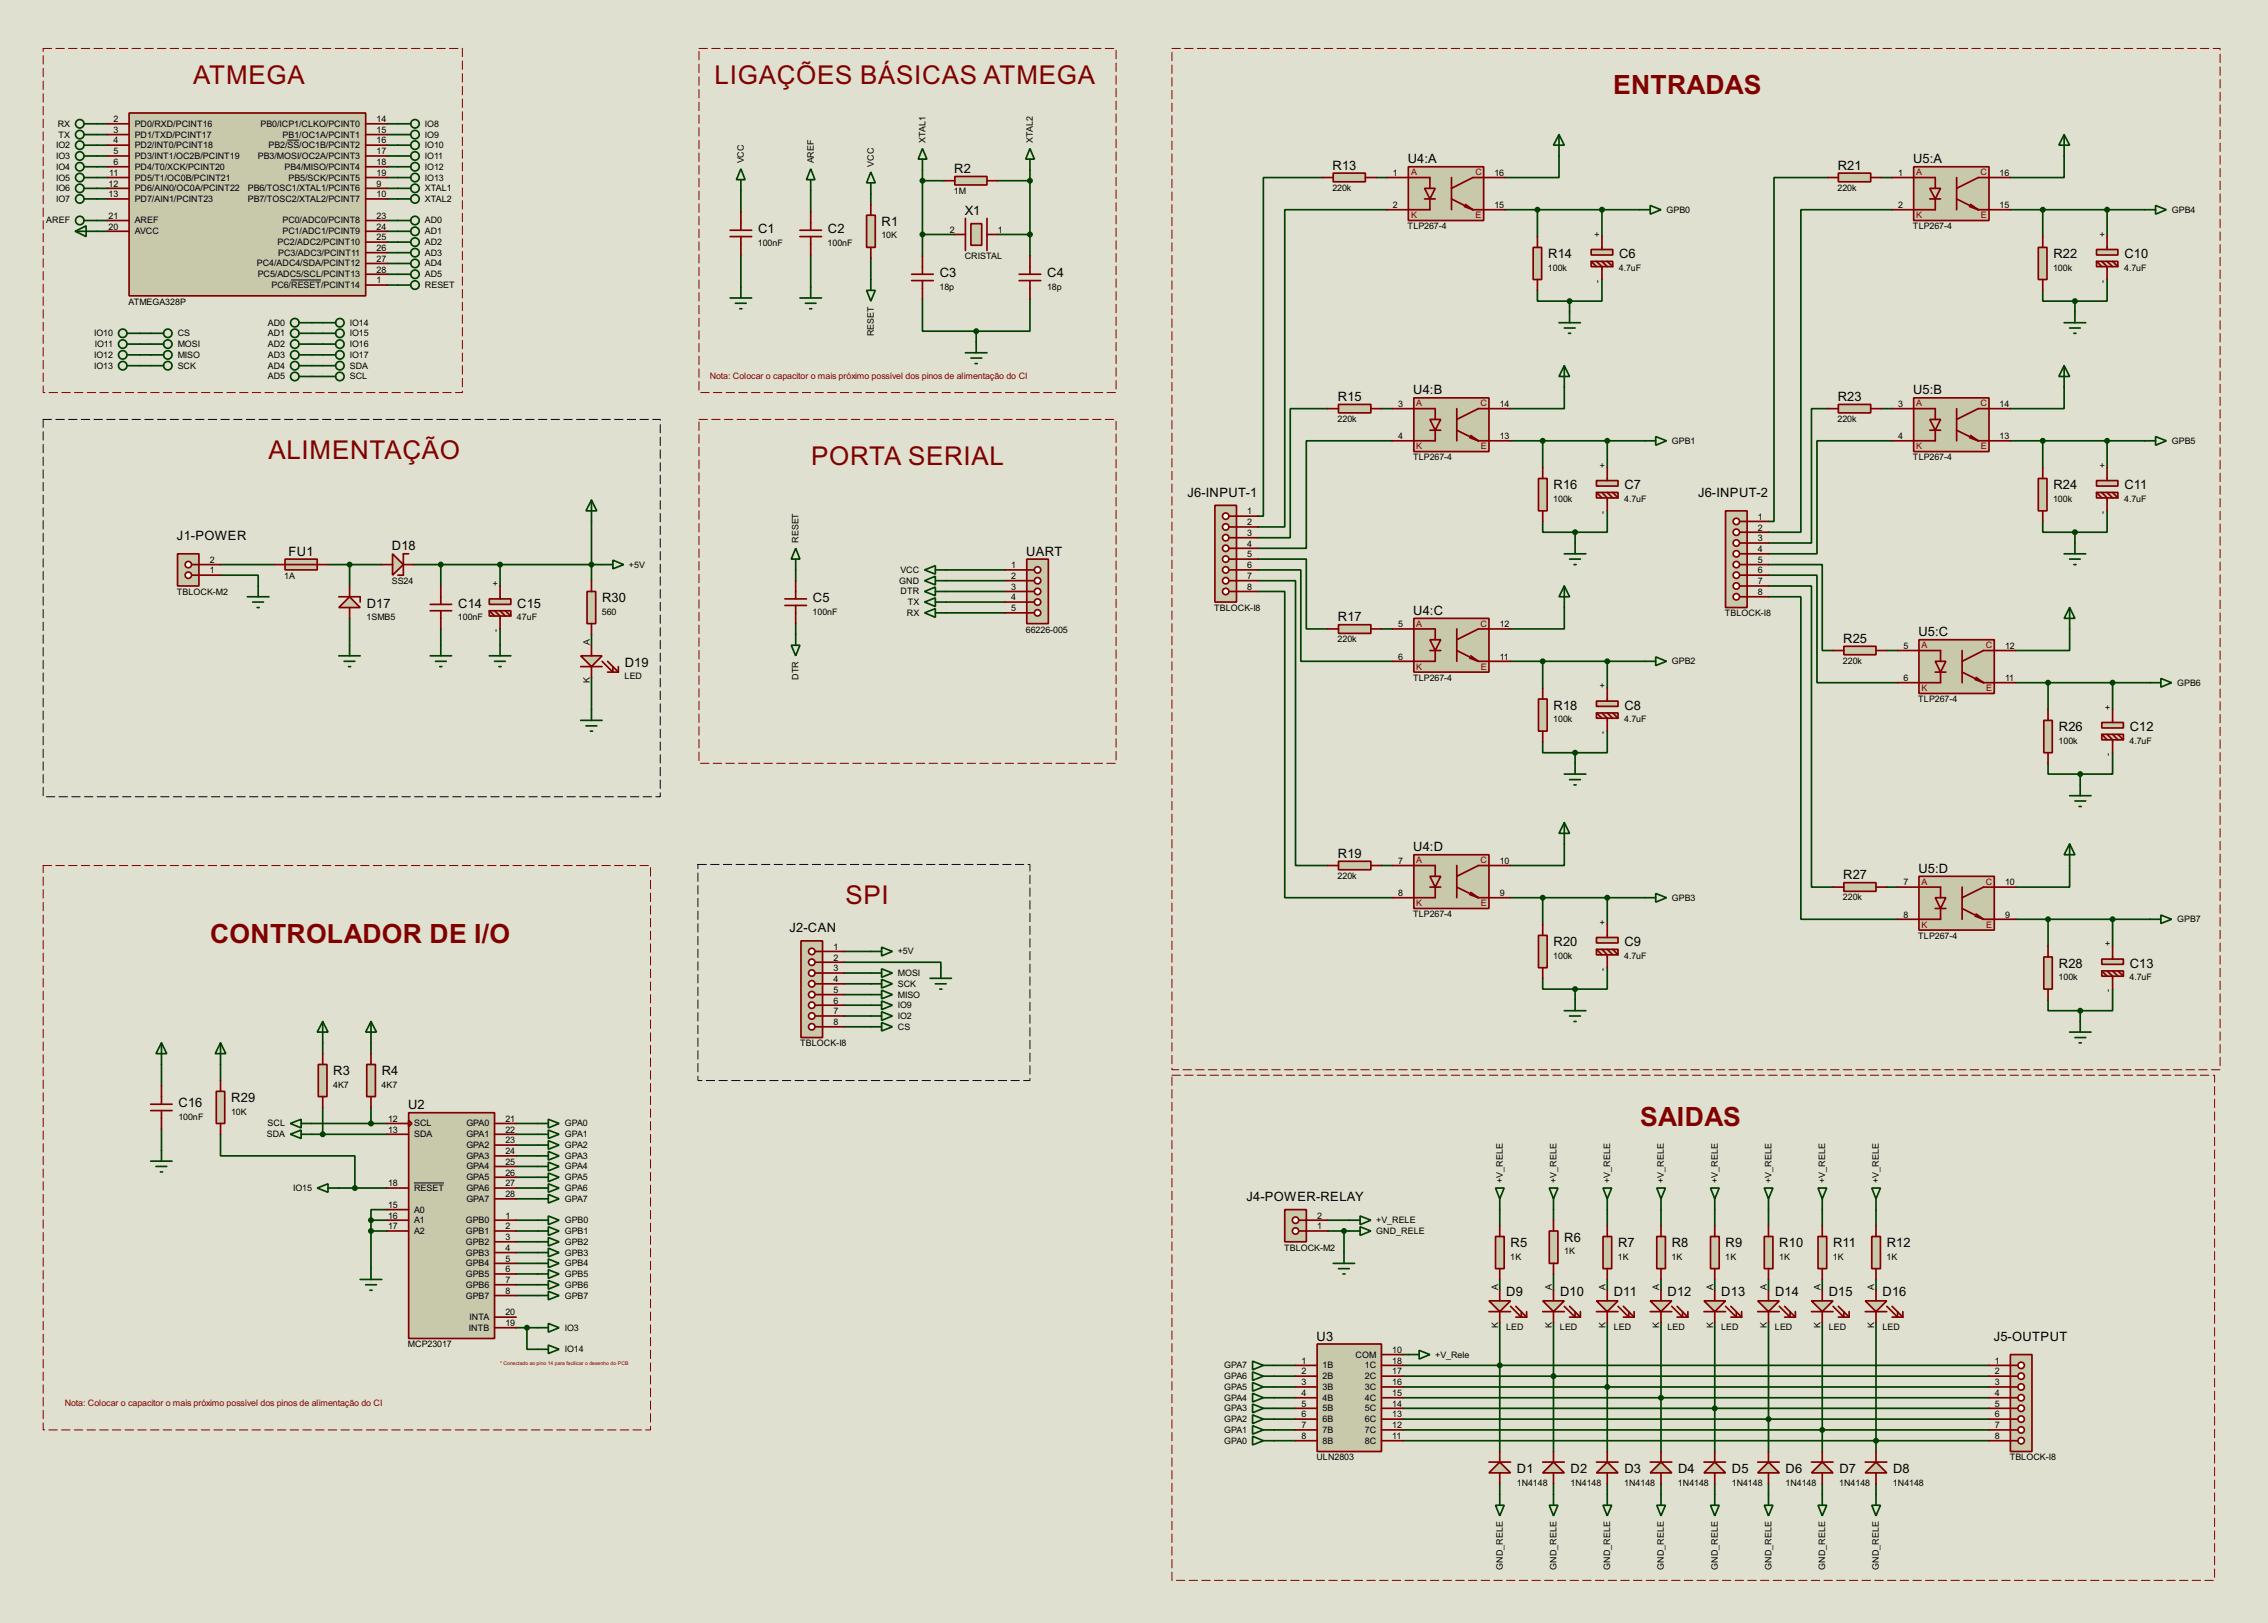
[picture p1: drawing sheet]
<svg xmlns="http://www.w3.org/2000/svg" width="536mm" height="383mm" viewBox="0 0 536 383" stroke-linecap="round" stroke-linejoin="round" font-family="sans-serif">
<defs><g id="words">
<g font-size="7" fill="#800000">
<text x="381.2" y="22.2">ENTRADAS</text>
<text x="49.7" y="222.9">CONTROLADOR DE I/O</text>
<text x="387.5" y="266.1">SAIDAS</text>
</g>
<g font-size="6.9" fill="#800000">
<text x="45.6" y="19.8">ATMEGA</text>
<text x="168.8" y="19.8">LIGAÇÕES BÁSICAS ATMEGA</text>
<text x="63.4" y="108.4">ALIMENTAÇÃO</text>
<text x="191.7" y="109.9">PORTA SERIAL</text>
<text x="199.8" y="213.6">SPI</text>
</g>
<g font-size="3.4">
<text x="225.5" y="40.9">R2</text>
<text x="314.9" y="40.1">R13</text>
<text x="332.6" y="38.6">U4:A</text>
<text x="434.2" y="40.1">R21</text>
<text x="452" y="38.6">U5:A</text>
<text x="208.3" y="53.4">R1</text>
<text x="228" y="50.8">X1</text>
<text x="179.1" y="55.1">C1</text>
<text x="195.6" y="55.1">C2</text>
<text x="222.1" y="65.6">C3</text>
<text x="247.5" y="65.6">C4</text>
<text x="365.8" y="61">R14</text>
<text x="382.6" y="61">C6</text>
<text x="485.2" y="61">R22</text>
<text x="502" y="61">C10</text>
<text x="316.1" y="94.8">R15</text>
<text x="333.9" y="93.2">U4:B</text>
<text x="434.2" y="94.8">R23</text>
<text x="452" y="93.2">U5:B</text>
<text x="280.6" y="117.4">J6-INPUT-1</text>
<text x="367.1" y="115.6">R16</text>
<text x="383.8" y="115.6">C7</text>
<text x="401.2" y="117.4">J6-INPUT-2</text>
<text x="485.2" y="115.6">R24</text>
<text x="502" y="115.6">C11</text>
<text x="41.8" y="127.5">J1-POWER</text>
<text x="68.2" y="131.3">FU1</text>
<text x="92.6" y="130.1">D18</text>
<text x="242.5" y="131.3">UART</text>
<text x="86.7" y="143.6">D17</text>
<text x="108.3" y="143.6">C14</text>
<text x="122.2" y="143.6">C15</text>
<text x="142.3" y="142.3">R30</text>
<text x="192.1" y="142.3">C5</text>
<text x="316.1" y="146.8">R17</text>
<text x="333.9" y="145.3">U4:C</text>
<text x="435.5" y="151.9">R25</text>
<text x="453.3" y="150.3">U5:C</text>
<text x="147.6" y="157.5">D19</text>
<text x="367.1" y="167.7">R18</text>
<text x="383.8" y="167.7">C8</text>
<text x="486.5" y="172.8">R26</text>
<text x="503.2" y="172.8">C12</text>
<text x="316.1" y="202.7">R19</text>
<text x="333.9" y="201.2">U4:D</text>
<text x="435.5" y="207.8">R27</text>
<text x="453.3" y="206.3">U5:D</text>
<text x="186.6" y="220.2">J2-CAN</text>
<text x="367.1" y="223.6">R20</text>
<text x="383.8" y="223.6">C9</text>
<text x="486.5" y="228.7">R28</text>
<text x="503.2" y="228.7">C13</text>
<text x="78.8" y="254.1">R3</text>
<text x="90.2" y="254.1">R4</text>
<text x="42.2" y="261.7">C16</text>
<text x="54.7" y="260.4">R29</text>
<text x="96.4" y="262.1">U2</text>
<text x="294.5" y="283.7">J4-POWER-RELAY</text>
<text x="369.6" y="293.4">R6</text>
<text x="356.9" y="294.7">R5</text>
<text x="382.3" y="294.7">R7</text>
<text x="395" y="294.7">R8</text>
<text x="407.7" y="294.7">R9</text>
<text x="420.4" y="294.7">R10</text>
<text x="433.1" y="294.7">R11</text>
<text x="445.8" y="294.7">R12</text>
<text x="355.9" y="306.1">D9</text>
<text x="368.6" y="306.1">D10</text>
<text x="381.3" y="306.1">D11</text>
<text x="394" y="306.1">D12</text>
<text x="406.7" y="306.1">D13</text>
<text x="419.4" y="306.1">D14</text>
<text x="432.1" y="306.1">D15</text>
<text x="444.8" y="306.1">D16</text>
<text x="311.1" y="316.8">U3</text>
<text x="471.1" y="316.8">J5-OUTPUT</text>
<text x="358.4" y="348">D1</text>
<text x="371.1" y="348">D2</text>
<text x="383.8" y="348">D3</text>
<text x="396.5" y="348">D4</text>
<text x="409.2" y="348">D5</text>
<text x="421.9" y="348">D6</text>
<text x="434.6" y="348">D7</text>
<text x="447.3" y="348">D8</text>
</g>
<g font-size="2.4">
<text x="13.6" y="30">RX</text>
<text x="26.8" y="28.9">2</text>
<text x="31.8" y="30">PD0/RXD/PCINT16</text>
<text x="61.5" y="30">PB0/ICP1/CLKO/PCINT0</text>
<text x="89" y="28.9">14</text>
<text x="100.4" y="30">IO8</text>
<text x="13.2" y="35">IO2</text>
<text x="13.8" y="32.5">TX</text>
<text x="26.8" y="33.9">4</text>
<text x="26.8" y="31.4">3</text>
<text x="31.8" y="35">PD2/INT0/PCINT18</text>
<text x="31.8" y="32.5">PD1/TXD/PCINT17</text>
<text x="63.4" y="35">PB2/SS/OC1B/PCINT2</text>
<text x="66.8" y="32.5">PB1/OC1A/PCINT1</text>
<text x="89" y="31.4">15</text>
<text x="89" y="33.9">16</text>
<text x="100.4" y="32.5">IO9</text>
<text x="100.4" y="35">IO10</text>
<text x="218.7" y="33.8" transform="rotate(-90 218.7 33.8)">XTAL1</text>
<text x="244.1" y="33.8" transform="rotate(-90 244.1 33.8)">XTAL2</text>
<text x="13.2" y="40.1">IO4</text>
<text x="13.2" y="37.5">IO3</text>
<text x="25.8" y="41.6">11</text>
<text x="26.8" y="39">6</text>
<text x="26.8" y="36.4">5</text>
<text x="31.8" y="40.1">PD4/T0/XCK/PCINT20</text>
<text x="31.8" y="37.5">PD3/INT1/OC2B/PCINT19</text>
<text x="60.9" y="37.5">PB3/MOSI/OC2A/PCINT3</text>
<text x="67.2" y="40.1">PB4/MISO/PCINT4</text>
<text x="89" y="36.4">17</text>
<text x="89" y="39">18</text>
<text x="89" y="41.6">19</text>
<text x="100.4" y="37.5">IO11</text>
<text x="100.4" y="40.1">IO12</text>
<text x="175.8" y="38.6" transform="rotate(-90 175.8 38.6)">VCC</text>
<text x="192.3" y="38.6" transform="rotate(-90 192.3 38.6)">AREF</text>
<text x="206.5" y="39.4" transform="rotate(-90 206.5 39.4)">VCC</text>
<text x="329.1" y="41.6">1</text>
<text x="353.1" y="41.6">16</text>
<text x="448.5" y="41.6">1</text>
<text x="472.5" y="41.6">16</text>
<text x="13.2" y="47.7">IO7</text>
<text x="13.2" y="45.2">IO6</text>
<text x="13.2" y="42.7">IO5</text>
<text x="25.7" y="44.1">12</text>
<text x="25.7" y="46.6">13</text>
<text x="31.8" y="45.2">PD6/AIN0/OC0A/PCINT22</text>
<text x="31.8" y="42.7">PD5/T1/OC0B/PCINT21</text>
<text x="31.8" y="47.7">PD7/AIN1/PCINT23</text>
<text x="58.5" y="47.7">PB7/TOSC2/XTAL2/PCINT7</text>
<text x="58.5" y="45.2">PB6/TOSC1/XTAL1/PCINT6</text>
<text x="68.2" y="42.7">PB5/SCK/PCINT5</text>
<text x="89" y="46.6">10</text>
<text x="89" y="44.1">9</text>
<text x="100.4" y="42.7">IO13</text>
<text x="100.4" y="45.2">XTAL1</text>
<text x="100.4" y="47.7">XTAL2</text>
<text x="225.4" y="45.8">1M</text>
<text x="314.8" y="45.1">220k</text>
<text x="434.2" y="45.1">220k</text>
<text x="10.9" y="52.8">AREF</text>
<text x="25.7" y="51.7">21</text>
<text x="31.8" y="52.8">AREF</text>
<text x="66.7" y="52.8">PC0/ADC0/PCINT8</text>
<text x="89" y="51.7">23</text>
<text x="100.4" y="52.8">AD0</text>
<text x="329.1" y="49.2">2</text>
<text x="353.1" y="49.2">15</text>
<text x="393.8" y="50.2">GPB0</text>
<text x="448.5" y="49.2">2</text>
<text x="472.5" y="49.2">15</text>
<text x="513.1" y="50.2">GPB4</text>
<text x="25.7" y="54.3">20</text>
<text x="31.8" y="55.4">AVCC</text>
<text x="65.6" y="57.9">PC2/ADC2/PCINT10</text>
<text x="66.7" y="55.4">PC1/ADC1/PCINT9</text>
<text x="89" y="59.3">26</text>
<text x="89" y="56.8">25</text>
<text x="89" y="54.3">24</text>
<text x="100.4" y="55.4">AD1</text>
<text x="100.4" y="57.9">AD2</text>
<text x="179.1" y="58.1">100nF</text>
<text x="195.6" y="58.1">100nF</text>
<text x="208.3" y="56.4">10K</text>
<text x="224.5" y="55">2</text>
<text x="235.8" y="55">1</text>
<text x="332.6" y="54.2">TLP267-4</text>
<text x="378.1" y="55.9" transform="rotate(-90 378.1 55.9)">+</text>
<text x="452" y="54.2">TLP267-4</text>
<text x="497.4" y="55.9" transform="rotate(-90 497.4 55.9)">+</text>
<text x="60.7" y="62.9">PC4/ADC4/SDA/PCINT12</text>
<text x="60.9" y="65.5">PC5/ADC5/SCL/PCINT13</text>
<text x="65.7" y="60.4">PC3/ADC3/PCINT11</text>
<text x="89" y="64.4">28</text>
<text x="89" y="61.9">27</text>
<text x="100.4" y="60.4">AD3</text>
<text x="100.4" y="62.9">AD4</text>
<text x="100.4" y="65.5">AD5</text>
<text x="227.9" y="61.3">CRISTAL</text>
<text x="365.8" y="64">100k</text>
<text x="382.5" y="64">4.7uF</text>
<text x="485.1" y="64">100k</text>
<text x="501.9" y="64">4.7uF</text>
<text x="30.3" y="72">ATMEGA328P</text>
<text x="64.1" y="68.1">PC6/RESET/PCINT14</text>
<text x="89" y="67">1</text>
<text x="100.4" y="68.1">RESET</text>
<text x="222" y="68.5">18p</text>
<text x="247.4" y="68.5">18p</text>
<text x="378.1" y="66.8" transform="rotate(-90 378.1 66.8)">-</text>
<text x="497.5" y="66.7" transform="rotate(-90 497.5 66.7)">-</text>
<text x="63.3" y="76.9">AD0</text>
<text x="82.6" y="76.9">IO14</text>
<text x="22.2" y="79.5">IO10</text>
<text x="22.4" y="82">IO11</text>
<text x="42" y="79.5">CS</text>
<text x="42" y="82">MOSI</text>
<text x="63.3" y="79.5">AD1</text>
<text x="63.3" y="82">AD2</text>
<text x="82.6" y="79.5">IO15</text>
<text x="82.6" y="82">IO16</text>
<text x="206.5" y="79.5" transform="rotate(-90 206.5 79.5)">RESET</text>
<text x="22.2" y="84.6">IO12</text>
<text x="22.2" y="87.1">IO13</text>
<text x="42" y="84.6">MISO</text>
<text x="42" y="87.1">SCK</text>
<text x="63.3" y="84.6">AD3</text>
<text x="63.3" y="87.1">AD4</text>
<text x="63.3" y="89.6">AD5</text>
<text x="82.6" y="84.6">IO17</text>
<text x="82.6" y="87.1">SDA</text>
<text x="82.6" y="89.6">SCL</text>
<text x="316.1" y="99.6">220k</text>
<text x="330.4" y="96.2">3</text>
<text x="354.4" y="96.2">14</text>
<text x="434.2" y="99.6">220k</text>
<text x="448.5" y="96.2">3</text>
<text x="472.5" y="96.2">14</text>
<text x="330.4" y="103.7">4</text>
<text x="354.4" y="103.7">13</text>
<text x="395" y="104.9">GPB1</text>
<text x="448.5" y="103.7">4</text>
<text x="472.5" y="103.7">13</text>
<text x="513.1" y="104.9">GPB5</text>
<text x="333.9" y="108.8">TLP267-4</text>
<text x="379.4" y="110.5" transform="rotate(-90 379.4 110.5)">+</text>
<text x="452" y="108.8">TLP267-4</text>
<text x="497.5" y="110.5" transform="rotate(-90 497.5 110.5)">+</text>
<text x="367" y="118.5">100k</text>
<text x="383.8" y="118.5">4.7uF</text>
<text x="485.1" y="118.5">100k</text>
<text x="501.9" y="118.5">4.7uF</text>
<text x="294.7" y="121.6">1</text>
<text x="294.7" y="124.1">2</text>
<text x="379.4" y="121.4" transform="rotate(-90 379.4 121.4)">-</text>
<text x="415.3" y="122.8">1</text>
<text x="415.3" y="125.4">2</text>
<text x="497.4" y="121.4" transform="rotate(-90 497.4 121.4)">-</text>
<text x="188.7" y="128.3" transform="rotate(-90 188.7 128.3)">RESET</text>
<text x="294.7" y="126.7">3</text>
<text x="294.7" y="129.1">4</text>
<text x="294.7" y="131.7">5</text>
<text x="415.3" y="127.9">3</text>
<text x="415.3" y="130.5">4</text>
<text x="49.6" y="135.5">1</text>
<text x="49.6" y="133">2</text>
<text x="67.2" y="136.8">1A</text>
<text x="148.6" y="134.1">+5V</text>
<text x="212.5" y="137.9">GND</text>
<text x="212.7" y="135.4">VCC</text>
<text x="238.9" y="134.3">1</text>
<text x="238.9" y="136.8">2</text>
<text x="294.7" y="134.3">6</text>
<text x="294.7" y="136.8">7</text>
<text x="415.3" y="133">5</text>
<text x="415.3" y="135.5">6</text>
<text x="41.8" y="140.5">TBLOCK-M2</text>
<text x="92.6" y="138">SS24</text>
<text x="117.8" y="138.5" transform="rotate(-90 117.8 138.5)">+</text>
<text x="212.8" y="140.4">DTR</text>
<text x="214.5" y="143">TX</text>
<text x="238.9" y="139.4">3</text>
<text x="238.9" y="141.8">4</text>
<text x="294.7" y="139.4">8</text>
<text x="415.3" y="138.1">7</text>
<text x="415.3" y="140.6">8</text>
<text x="86.6" y="146.5">1SMB5</text>
<text x="108.2" y="146.5">100nF</text>
<text x="117.8" y="149.3" transform="rotate(-90 117.8 149.3)">-</text>
<text x="122.2" y="146.5">47uF</text>
<text x="142.2" y="145.3">560</text>
<text x="192" y="145.3">100nF</text>
<text x="214.3" y="145.5">RX</text>
<text x="238.9" y="144.4">5</text>
<text x="242.4" y="149.5">66226-005</text>
<text x="286.9" y="144.4">TBLOCK-I8</text>
<text x="330.4" y="148.2">5</text>
<text x="354.4" y="148.2">12</text>
<text x="407.5" y="145.7">TBLOCK-I8</text>
<text x="139.4" y="152.4" transform="rotate(-90 139.4 152.4)">A</text>
<text x="316.1" y="151.7">220k</text>
<text x="330.4" y="155.9">6</text>
<text x="354.4" y="155.9">11</text>
<text x="449.8" y="153.3">5</text>
<text x="473.8" y="153.3">12</text>
<text x="139.4" y="161.4" transform="rotate(-90 139.4 161.4)">K</text>
<text x="147.6" y="160.5">LED</text>
<text x="188.7" y="160.7" transform="rotate(-90 188.7 160.7)">DTR</text>
<text x="333.9" y="160.9">TLP267-4</text>
<text x="395" y="157">GPB2</text>
<text x="435.5" y="156.8">220k</text>
<text x="449.8" y="160.9">6</text>
<text x="473.8" y="160.9">11</text>
<text x="379.4" y="162.6" transform="rotate(-90 379.4 162.6)">+</text>
<text x="453.2" y="166">TLP267-4</text>
<text x="498.8" y="167.7" transform="rotate(-90 498.8 167.7)">+</text>
<text x="514.4" y="162">GPB6</text>
<text x="367" y="170.7">100k</text>
<text x="379.4" y="173.5" transform="rotate(-90 379.4 173.5)">-</text>
<text x="383.8" y="170.7">4.7uF</text>
<text x="486.4" y="175.7">100k</text>
<text x="498.8" y="178.6" transform="rotate(-90 498.8 178.6)">-</text>
<text x="503.2" y="175.7">4.7uF</text>
<text x="316.1" y="207.6">220k</text>
<text x="330.4" y="204.1">7</text>
<text x="354.4" y="204.1">10</text>
<text x="449.8" y="209.2">7</text>
<text x="473.8" y="209.2">10</text>
<text x="330.4" y="211.7">8</text>
<text x="354.4" y="211.7">9</text>
<text x="395" y="212.8">GPB3</text>
<text x="435.5" y="212.7">220k</text>
<text x="333.9" y="216.8">TLP267-4</text>
<text x="379.4" y="218.5" transform="rotate(-90 379.4 218.5)">+</text>
<text x="449.8" y="216.8">8</text>
<text x="453.2" y="221.9">TLP267-4</text>
<text x="473.8" y="216.8">9</text>
<text x="514.4" y="217.9">GPB7</text>
<text x="196.9" y="224.4">1</text>
<text x="196.9" y="227">2</text>
<text x="212.1" y="225.5">+5V</text>
<text x="367" y="226.5">100k</text>
<text x="383.8" y="226.5">4.7uF</text>
<text x="498.8" y="223.6" transform="rotate(-90 498.8 223.6)">+</text>
<text x="196.9" y="229.5">3</text>
<text x="196.9" y="232.1">4</text>
<text x="212.1" y="230.6">MOSI</text>
<text x="212.1" y="233.2">SCK</text>
<text x="379.4" y="229.3" transform="rotate(-90 379.4 229.3)">-</text>
<text x="486.4" y="231.6">100k</text>
<text x="503.2" y="231.6">4.7uF</text>
<text x="196.9" y="234.6">5</text>
<text x="196.9" y="237.1">6</text>
<text x="196.9" y="239.7">7</text>
<text x="212.1" y="235.7">MISO</text>
<text x="212.1" y="238.2">IO9</text>
<text x="498.8" y="234.4" transform="rotate(-90 498.8 234.4)">-</text>
<text x="196.9" y="242.2">8</text>
<text x="212.1" y="240.8">IO2</text>
<text x="212.1" y="243.3">CS</text>
<text x="189.1" y="247.3">TBLOCK-I8</text>
<text x="78.7" y="257">4K7</text>
<text x="90.2" y="257">4K7</text>
<text x="54.6" y="263.4">10K</text>
<text x="42.2" y="264.6">100nF</text>
<text x="63" y="268.7">SDA</text>
<text x="63.2" y="266.2">SCL</text>
<text x="91.7" y="267.6">13</text>
<text x="91.7" y="265.1">12</text>
<text x="97.8" y="268.7">SDA</text>
<text x="97.8" y="266.2">SCL</text>
<text x="110.2" y="266.2">GPA0</text>
<text x="110.2" y="268.7">GPA1</text>
<text x="119.4" y="265.1">21</text>
<text x="119.4" y="267.6">22</text>
<text x="133.4" y="266.2">GPA0</text>
<text x="133.4" y="268.7">GPA1</text>
<text x="110.2" y="271.3">GPA2</text>
<text x="110.2" y="273.8">GPA3</text>
<text x="119.4" y="270.2">23</text>
<text x="119.4" y="272.7">24</text>
<text x="119.4" y="275.2">25</text>
<text x="133.4" y="271.3">GPA2</text>
<text x="133.4" y="273.8">GPA3</text>
<text x="69.2" y="281.4">IO15</text>
<text x="91.7" y="280.3">18</text>
<text x="97.8" y="281.4">RESET</text>
<text x="110.2" y="276.3">GPA4</text>
<text x="110.2" y="278.9">GPA5</text>
<text x="110.2" y="281.4">GPA6</text>
<text x="119.4" y="277.8">26</text>
<text x="119.4" y="280.3">27</text>
<text x="133.4" y="276.3">GPA4</text>
<text x="133.4" y="278.9">GPA5</text>
<text x="133.4" y="281.4">GPA6</text>
<text x="355.1" y="279.5" transform="rotate(-90 355.1 279.5)">+V_RELE</text>
<text x="367.8" y="279.4" transform="rotate(-90 367.8 279.4)">+V_RELE</text>
<text x="380.5" y="279.4" transform="rotate(-90 380.5 279.4)">+V_RELE</text>
<text x="393.2" y="279.4" transform="rotate(-90 393.2 279.4)">+V_RELE</text>
<text x="405.9" y="279.4" transform="rotate(-90 405.9 279.4)">+V_RELE</text>
<text x="418.6" y="279.4" transform="rotate(-90 418.6 279.4)">+V_RELE</text>
<text x="431.3" y="279.4" transform="rotate(-90 431.3 279.4)">+V_RELE</text>
<text x="444" y="279.4" transform="rotate(-90 444 279.4)">+V_RELE</text>
<text x="91.7" y="285.4">15</text>
<text x="91.7" y="287.9">16</text>
<text x="97.8" y="286.5">A0</text>
<text x="110.2" y="284">GPA7</text>
<text x="119.4" y="282.9">28</text>
<text x="119.4" y="287.9">1</text>
<text x="133.4" y="284">GPA7</text>
<text x="311.2" y="287.9">2</text>
<text x="91.7" y="290.5">17</text>
<text x="97.8" y="289">A1</text>
<text x="97.8" y="291.6">A2</text>
<text x="110" y="289">GPB0</text>
<text x="110" y="291.6">GPB1</text>
<text x="119.4" y="290.5">2</text>
<text x="119.4" y="293">3</text>
<text x="133.4" y="289">GPB0</text>
<text x="133.4" y="291.6">GPB1</text>
<text x="311.2" y="290.5">1</text>
<text x="325.2" y="289">+V_RELE</text>
<text x="325.2" y="291.6">GND_RELE</text>
<text x="110" y="294.1">GPB2</text>
<text x="110" y="296.7">GPB3</text>
<text x="110" y="299.2">GPB4</text>
<text x="119.4" y="295.6">4</text>
<text x="119.4" y="298.1">5</text>
<text x="133.4" y="294.1">GPB2</text>
<text x="133.4" y="296.7">GPB3</text>
<text x="133.4" y="299.2">GPB4</text>
<text x="303.4" y="295.5">TBLOCK-M2</text>
<text x="356.9" y="297.7">1K</text>
<text x="369.6" y="296.4">1K</text>
<text x="382.3" y="297.7">1K</text>
<text x="395" y="297.7">1K</text>
<text x="407.7" y="297.7">1K</text>
<text x="420.4" y="297.7">1K</text>
<text x="433.1" y="297.7">1K</text>
<text x="445.8" y="297.7">1K</text>
<text x="110" y="301.7">GPB5</text>
<text x="110" y="304.3">GPB6</text>
<text x="119.4" y="300.6">6</text>
<text x="119.4" y="303.2">7</text>
<text x="119.4" y="305.7">8</text>
<text x="133.4" y="301.7">GPB5</text>
<text x="133.4" y="304.3">GPB6</text>
<text x="354" y="304.8" transform="rotate(-90 354 304.8)">A</text>
<text x="366.7" y="304.8" transform="rotate(-90 366.7 304.8)">A</text>
<text x="379.4" y="304.8" transform="rotate(-90 379.4 304.8)">A</text>
<text x="392.1" y="304.8" transform="rotate(-90 392.1 304.8)">A</text>
<text x="404.8" y="304.8" transform="rotate(-90 404.8 304.8)">A</text>
<text x="417.5" y="304.8" transform="rotate(-90 417.5 304.8)">A</text>
<text x="430.2" y="304.8" transform="rotate(-90 430.2 304.8)">A</text>
<text x="442.9" y="304.8" transform="rotate(-90 442.9 304.8)">A</text>
<text x="110" y="306.8">GPB7</text>
<text x="110.9" y="311.9">INTA</text>
<text x="119.4" y="310.8">20</text>
<text x="133.4" y="306.8">GPB7</text>
<text x="110.8" y="314.4">INTB</text>
<text x="119.4" y="313.3">19</text>
<text x="133.4" y="314.4">IO3</text>
<text x="354" y="313.8" transform="rotate(-90 354 313.8)">K</text>
<text x="355.9" y="314.2">LED</text>
<text x="366.7" y="313.8" transform="rotate(-90 366.7 313.8)">K</text>
<text x="368.6" y="314.2">LED</text>
<text x="379.4" y="313.8" transform="rotate(-90 379.4 313.8)">K</text>
<text x="381.3" y="314.2">LED</text>
<text x="392.1" y="313.8" transform="rotate(-90 392.1 313.8)">K</text>
<text x="394" y="314.2">LED</text>
<text x="404.8" y="313.8" transform="rotate(-90 404.8 313.8)">K</text>
<text x="406.7" y="314.2">LED</text>
<text x="417.5" y="313.8" transform="rotate(-90 417.5 313.8)">K</text>
<text x="419.4" y="314.2">LED</text>
<text x="430.2" y="313.8" transform="rotate(-90 430.2 313.8)">K</text>
<text x="432.1" y="314.2">LED</text>
<text x="442.9" y="313.8" transform="rotate(-90 442.9 313.8)">K</text>
<text x="444.8" y="314.2">LED</text>
<text x="96.4" y="318.4">MCP23017</text>
<text x="133.4" y="319.5">IO14</text>
<text x="289.2" y="323.3">GPA7</text>
<text x="307.5" y="322.2">1</text>
<text x="312.5" y="323.3">1B</text>
<text x="320.3" y="320.8">COM</text>
<text x="322.5" y="323.3">1C</text>
<text x="329" y="322.2">18</text>
<text x="329" y="319.7">10</text>
<text x="339.1" y="320.8">+V_Rele</text>
<text x="471.3" y="322.2">1</text>
<text x="289.2" y="325.9">GPA6</text>
<text x="289.2" y="328.4">GPA5</text>
<text x="307.5" y="324.8">2</text>
<text x="307.5" y="327.3">3</text>
<text x="307.5" y="329.9">4</text>
<text x="312.5" y="325.9">2B</text>
<text x="312.5" y="328.4">3B</text>
<text x="322.5" y="325.9">2C</text>
<text x="322.5" y="328.4">3C</text>
<text x="329" y="324.8">17</text>
<text x="329" y="327.3">16</text>
<text x="329" y="329.9">15</text>
<text x="471.3" y="324.8">2</text>
<text x="471.3" y="327.3">3</text>
<text x="471.3" y="329.9">4</text>
<text x="289.2" y="331">GPA4</text>
<text x="289.2" y="333.5">GPA3</text>
<text x="307.5" y="332.4">5</text>
<text x="307.5" y="334.9">6</text>
<text x="312.5" y="331">4B</text>
<text x="312.5" y="333.5">5B</text>
<text x="322.5" y="331">4C</text>
<text x="322.5" y="333.5">5C</text>
<text x="329" y="332.4">14</text>
<text x="329" y="334.9">13</text>
<text x="471.3" y="332.4">5</text>
<text x="471.3" y="334.9">6</text>
<text x="289.2" y="336">GPA2</text>
<text x="289.2" y="338.6">GPA1</text>
<text x="289.2" y="341.1">GPA0</text>
<text x="307.5" y="337.5">7</text>
<text x="307.5" y="340">8</text>
<text x="312.5" y="336">6B</text>
<text x="312.5" y="338.6">7B</text>
<text x="312.5" y="341.1">8B</text>
<text x="322.5" y="336">6C</text>
<text x="322.5" y="338.6">7C</text>
<text x="322.5" y="341.1">8C</text>
<text x="329" y="337.5">12</text>
<text x="329" y="340">11</text>
<text x="471.3" y="337.5">7</text>
<text x="471.3" y="340">8</text>
<text x="311" y="345.1">ULN2803</text>
<text x="474.8" y="345.1">TBLOCK-I8</text>
<text x="358.4" y="351">1N4148</text>
<text x="371.1" y="351">1N4148</text>
<text x="383.8" y="351">1N4148</text>
<text x="396.5" y="351">1N4148</text>
<text x="409.2" y="351">1N4148</text>
<text x="421.9" y="351">1N4148</text>
<text x="434.6" y="351">1N4148</text>
<text x="447.3" y="351">1N4148</text>
<text x="355.1" y="370.9" transform="rotate(-90 355.1 370.9)">GND_RELE</text>
<text x="367.8" y="370.9" transform="rotate(-90 367.8 370.9)">GND_RELE</text>
<text x="380.5" y="370.9" transform="rotate(-90 380.5 370.9)">GND_RELE</text>
<text x="393.2" y="370.9" transform="rotate(-90 393.2 370.9)">GND_RELE</text>
<text x="405.9" y="370.9" transform="rotate(-90 405.9 370.9)">GND_RELE</text>
<text x="418.6" y="370.9" transform="rotate(-90 418.6 370.9)">GND_RELE</text>
<text x="431.3" y="370.9" transform="rotate(-90 431.3 370.9)">GND_RELE</text>
<text x="444" y="370.9" transform="rotate(-90 444 370.9)">GND_RELE</text>
</g>
<g font-size="2.4" fill="#800000">
<text x="333.4" y="41.3">A</text>
<text x="348.6" y="41.3">C</text>
<text x="452.7" y="41.3">A</text>
<text x="467.9" y="41.3">C</text>
<text x="333.4" y="51.5">K</text>
<text x="348.6" y="51.5">E</text>
<text x="452.7" y="51.5">K</text>
<text x="468" y="51.5">E</text>
<text x="167.7" y="89.6">Nota: Colocar o capacitor o mais próximo possível dos pinos de alimentação do CI</text>
<text x="334.6" y="96">A</text>
<text x="349.8" y="96">C</text>
<text x="452.7" y="96">A</text>
<text x="467.9" y="96">C</text>
<text x="334.6" y="106.2">K</text>
<text x="349.9" y="106.2">E</text>
<text x="452.7" y="106.2">K</text>
<text x="468" y="106.2">E</text>
<text x="334.6" y="148.1">A</text>
<text x="349.8" y="148.1">C</text>
<text x="454" y="153.1">A</text>
<text x="469.2" y="153.1">C</text>
<text x="334.6" y="158.2">K</text>
<text x="349.9" y="158.2">E</text>
<text x="454" y="163.3">K</text>
<text x="469.3" y="163.3">E</text>
<text x="334.6" y="204">A</text>
<text x="349.8" y="204">C</text>
<text x="454" y="209">A</text>
<text x="469.2" y="209">C</text>
<text x="334.6" y="214.1">K</text>
<text x="349.9" y="214.1">E</text>
<text x="454" y="219.2">K</text>
<text x="469.3" y="219.2">E</text>
<text x="15.3" y="332.2">Nota: Colocar o capacitor o mais próximo possível dos pinos de alimentação do CI</text>
</g>
<text font-size="1.4" fill="#800000" x="118.2" y="322.4">* Conectado ao pino 14 para facilicar o desenho do PCB</text>
</g></defs>
<path d="M0 0h535.9v383.5h-535.9z" fill="#e0e0d0"/>
<g fill="none" stroke="#004000" stroke-width=".4">
<path d="M22.9 39.4h2.6M22.9 36.9h2.6M22.9 34.3h2.6M22.9 29.3h2.6M22.9 31.8h2.6M91.5 39.4h2.5M91.5 36.9h2.5M91.5 34.3h2.5M91.5 29.3h2.5M91.5 31.8h2.5M368.4 36.9v5.1h-12.7M487.7 36.9v5.1h-12.7"/>
<path d="M22.9 47h2.6M22.9 44.5h2.6M22.9 42h2.6M22.9 52.1h2.6M22.9 54.7h2.6M91.5 47h2.5M91.5 44.5h2.5M91.5 42h2.5M91.5 52.1h2.5M91.5 54.7h2.5M91.5 57.2h2.5M91.5 59.7h2.5"/>
<path d="M175.1 45v5.1M191.6 45v5.1M205.8 45.8v2.5M218 55.4h7.6M218 40.2v20.3M218 42.7h5.1M235.8 55.4h7.6M235.8 42.7h7.6M243.4 40.2v20.3M312.5 42h-14v80h-1.3M325.2 42h2.5M327.7 49.6h-24.1v74.9h-6.4"/>
<path d="M355.7 49.6h31.7M363.3 49.6v6.3M378.5 49.6v6.3M431.9 42h-12.7v81.2h-1.3M444.6 42h2.5M447.1 49.6h-21.6v76.2h-7.6M475 49.6h31.8M482.7 49.6v6.3M497.9 49.6v6.3M33.1 78.8h2.5M73.7 78.8h2.6M73.7 76.3h2.6"/>
<path d="M91.5 62.3h2.5M91.5 64.8h2.5M91.5 67.4h2.5M175.1 60.3v7.6M191.6 60.3v7.6M205.8 61v5.1M218 70.7v7.6h12.7M230.7 78.3v2.5M243.4 70.7v7.6h-12.7M363.3 68.6v2.6h7.6M370.9 71.2v2.5M378.5 66.1v5.1h-7.6"/>
<path d="M482.7 68.6v2.6h7.6M490.3 71.2v2.5M497.9 66.1v5.1h-7.6M33.1 81.3h2.5M33.1 83.9h2.5M33.1 86.4h2.5M73.7 81.3h2.6M73.7 83.9h2.6M73.7 86.4h2.6M73.7 89h2.6M313.7 96.6h-8.8v30.5h-7.7M326.4 96.6h2.6"/>
<path d="M369.6 91.5v5.1h-12.7M431.9 96.6h-3.9v31.7h-10.1M444.6 96.6h2.5M487.7 91.5v5.1h-12.7M329 104.2h-20.3v25.4h-11.5M356.9 104.2h31.8M364.5 104.2v6.3M379.8 104.2v6.3M447.1 104.2h-17.8v26.7h-11.4M475 104.2h31.8M482.7 104.2v6.3M497.9 104.2v6.3"/>
<path d="M52.1 135.9h8.9v2.6M52.1 133.4h12.7M77.5 133.4h12.7M82.6 133.4v5.1M97.8 133.4h44.5M104.2 133.4v5.1M118.2 133.4v5.1M139.8 123.2v14M188 134.7v2.5M223.6 134.7h13.9M223.6 137.2h13.9M223.6 139.8h13.9"/>
<path d="M297.2 132.1h11.5v16.5h5M297.2 134.7h10.2v21.6h21.6M297.2 137.2h8.9v67.3h7.6M297.2 139.8h6.4v72.3h25.4M364.5 123.2v2.6h7.7M372.2 125.8v2.5M379.8 120.7v5.1h-7.6M417.9 133.4h12.7v20.3h2.5M417.9 135.9h11.4v25.4h19.1M417.9 138.5h10.1v71.1h5.1M482.7 123.2v2.6h7.6M490.3 125.8v2.5"/>
<path d="M497.9 120.7v5.1h-7.6M82.6 146.1v6.4M104.2 148.6v3.9M118.2 148.6v3.9M139.8 149.9v2.6M188 147.4v2.5M223.6 142.3h13.9M223.6 144.8h13.9M326.4 148.6h2.6M356.9 156.3h31.8M364.5 156.3v6.3M369.6 143.6v5h-12.7"/>
<path d="M379.8 156.3v6.3M417.9 141h7.6v76.2h22.9M445.8 153.7h2.6M489 148.6v5.1h-12.7M139.8 160.1v7.6M364.5 175.3v2.6h7.7M372.2 177.9v2.5M379.8 172.8v5.1h-7.6M476.3 161.3h31.8M483.9 161.3v6.4M499.2 177.9v5h-7.7M499.2 161.3v6.4"/>
<path d="M369.6 199.4v5.1h-12.7M483.9 180.4v2.5h7.6M491.5 182.9v2.6M326.4 204.5h2.6M356.9 212.1h31.8M364.5 212.1v6.4M379.8 212.1v6.4M445.8 209.6h2.6M476.3 217.2h31.8M483.9 217.2v6.4M489 204.5v5.1h-12.7M499.2 217.2v6.4"/>
<path d="M199.4 227.4h22.9v1.3M199.4 224.8h6.4M199.4 229.9h6.4M199.4 232.5h6.4M199.4 235h6.4M199.4 237.5h6.4M364.5 231.2v2.5h7.7M372.2 233.7v2.6M379.8 228.7v5h-7.6M483.9 236.3v2.5h7.6M491.5 238.8v2.6M499.2 233.7v5.1h-7.7"/>
<path d="M38.2 251.5v5.1M52.1 251.5v3.8M76.3 246.4v2.6M87.7 246.4v2.6M199.4 240.1h6.4M199.4 242.6h6.4M38.2 266.8v5M52.1 268v5.1h31.8v7.6M73.7 265.5h17.8M73.7 268h17.8M76.3 261.7v6.3M87.7 261.7v3.8"/>
<path d="M122 265.5h5.1M122 268h5.1M122 270.6h5.1M122 273.1h5.1M122 275.6h5.1M122 278.2h5.1M80.1 280.7h11.4M87.7 288.3h3.8M87.7 290.9h3.8M87.7 288.3v11.5M91.5 285.8h-3.8v2.5M122 280.7h5.1"/>
<path d="M122 283.3h5.1M122 288.3h5.1M122 290.9h5.1M122 293.4h5.1M122 296h5.1M122 298.5h5.1M313.7 288.3h5.1M313.7 290.9h5.1M317.6 290.9v5.1M354.4 285.8v3.8M367.1 285.8v2.5M379.8 285.8v3.8"/>
<path d="M392.5 285.8v3.8M405.2 285.8v3.8M417.9 285.8v3.8M430.6 285.8v3.8M443.3 285.8v3.8M122 301h5.1M122 303.6h5.1M122 306.1h5.1M122 313.7h5.1M124.5 313.7v5.1h2.6M354.4 302.3v2.6M354.4 312.5v30.5"/>
<path d="M367.1 301v3.9M367.1 312.5v30.5M379.8 302.3v2.6M379.8 312.5v30.5M392.5 302.3v2.6M392.5 312.5v30.5M405.2 302.3v2.6M405.2 312.5v30.5M417.9 302.3v2.6M417.9 312.5v30.5M430.6 302.3v2.6M430.6 312.5v30.5"/>
<path d="M443.3 302.3v2.6M443.3 312.5v30.5M301 330.3h5.1M301 332.8h5.1M301 335.3h5.1M301 337.9h5.1M301 322.6h5.1M301 325.2h5.1M301 327.7h5.1M331.5 320.1h1.3M331.5 330.3h138.5M331.5 332.8h138.5"/>
<path d="M331.5 335.3h138.5M331.5 337.9h138.5M331.5 322.6h138.5M331.5 325.2h138.5M331.5 327.7h138.5M301 340.4h5.1M331.5 340.4h138.5M354.4 350.6v2.5M367.1 350.6v2.5M379.8 350.6v2.5M392.5 350.6v2.5M405.2 350.6v2.5"/>
<path d="M417.9 350.6v2.5M430.6 350.6v2.5M443.3 350.6v2.5"/>
</g>
<path d="M96.6 262.9h20.3v53.4h-20.3z" fill="#c8c8aa" stroke="#800000" stroke-width=".4"/>
<g fill="none" stroke="#800000" stroke-width=".4">
<path d="M91.5 265.5h5.1M91.5 268h5.1M96.6 264.7l.7 .8-.7 .7zM116.9 265.5h5.1M116.9 268h5.1M116.9 270.6h5.1M116.9 273.1h5.1M116.9 275.6h5.1M116.9 278.2h5.1M91.5 280.7h5.1M91.5 288.3h5.1M91.5 290.9h5.1"/>
<path d="M91.5 285.8h5.1M116.9 280.7h5.1M116.9 283.3h5.1M116.9 288.3h5.1M116.9 290.9h5.1M116.9 293.4h5.1M116.9 296h5.1M116.9 298.5h5.1M116.9 301h5.1M116.9 303.6h5.1M116.9 306.1h5.1M116.9 311.2h5.1"/>
<path d="M116.9 313.7h5.1"/>
</g>
<path d="M97.8 279.5h7.1" fill="none" stroke="#000" stroke-width=".24"/>
<path d="M164.9 204.3h78.5v51h-78.5z" fill="none" stroke="#e0e0d0" stroke-width=".24"/>
<path d="M164.9 204.3h78.5v51h-78.5z" fill="none" stroke="#000040" stroke-width=".24" stroke-dasharray="2 1"/>
<path d="M189.3 222.3h5.1v22.9h-5.1z" fill="#c8c8aa" stroke="#800000" stroke-width=".4"/>
<path d="M192.6 224.8h1.8" fill="none" stroke="#800000" stroke-width=".4"/>
<circle cx="191.8" cy="224.8" r=".75" fill="#feffff" stroke="#800000" stroke-width=".4"/>
<path d="M192.6 227.4h1.8" fill="none" stroke="#800000" stroke-width=".4"/>
<circle cx="191.8" cy="227.4" r=".75" fill="#feffff" stroke="#800000" stroke-width=".4"/>
<path d="M192.6 229.9h1.8" fill="none" stroke="#800000" stroke-width=".4"/>
<circle cx="191.8" cy="229.9" r=".75" fill="#feffff" stroke="#800000" stroke-width=".4"/>
<path d="M192.6 232.5h1.8" fill="none" stroke="#800000" stroke-width=".4"/>
<circle cx="191.8" cy="232.5" r=".75" fill="#feffff" stroke="#800000" stroke-width=".4"/>
<path d="M192.6 235h1.8" fill="none" stroke="#800000" stroke-width=".4"/>
<circle cx="191.8" cy="235" r=".75" fill="#feffff" stroke="#800000" stroke-width=".4"/>
<path d="M192.6 237.5h1.8" fill="none" stroke="#800000" stroke-width=".4"/>
<circle cx="191.8" cy="237.5" r=".75" fill="#feffff" stroke="#800000" stroke-width=".4"/>
<path d="M192.6 240.1h1.8" fill="none" stroke="#800000" stroke-width=".4"/>
<circle cx="191.8" cy="240.1" r=".75" fill="#feffff" stroke="#800000" stroke-width=".4"/>
<path d="M192.6 242.6h1.8" fill="none" stroke="#800000" stroke-width=".4"/>
<circle cx="191.8" cy="242.6" r=".75" fill="#feffff" stroke="#800000" stroke-width=".4"/>
<path d="M194.4 224.8h5M194.4 227.4h5M194.4 229.9h5M194.4 232.5h5M194.4 235h5M194.4 237.5h5M194.4 240.1h5M194.4 242.6h5" fill="none" stroke="#800000" stroke-width=".4"/>
<g fill="none" stroke="#004000" stroke-width=".4">
<path d="M205.8 224.8h2.5M205.8 229.9h2.5M205.8 232.5h2.5M205.8 235h2.5M205.8 237.5h2.5M208.3 223.8l2.6 1-2.6 1.1zM208.3 228.9l2.6 1-2.6 1zM208.3 231.4l2.6 1.1-2.6 1zM208.3 234l2.6 1-2.6 1zM208.3 236.5l2.6 1-2.6 1.1zM208.3 239.1l2.6 1-2.6 1zM219.8 231.2h5"/>
<path d="M221 232.5h2.6M222.1 233.7h.5M222.3 228.7v2.5M205.8 240.1h2.5M205.8 242.6h2.5M208.3 241.6l2.6 1-2.6 1z"/>
</g>
<path d="M165.2 99.1h98.5v81.3h-98.5z" fill="none" stroke="#e0e0d0" stroke-width=".24"/>
<path d="M165.2 99.1h98.5v81.3h-98.5z" fill="none" stroke="#800000" stroke-width=".24" stroke-dasharray="2 1"/>
<path d="M242.6 132.1h5.1v15.3h-5.1z" fill="#c8c8aa" stroke="#800000" stroke-width=".4"/>
<path d="M242.6 134.7h1.8" fill="none" stroke="#800000" stroke-width=".4"/>
<circle cx="245.1" cy="134.7" r=".75" fill="#feffff" stroke="#800000" stroke-width=".4"/>
<path d="M242.6 137.2h1.8" fill="none" stroke="#800000" stroke-width=".4"/>
<circle cx="245.1" cy="137.2" r=".75" fill="#feffff" stroke="#800000" stroke-width=".4"/>
<path d="M242.6 139.8h1.8" fill="none" stroke="#800000" stroke-width=".4"/>
<circle cx="245.1" cy="139.8" r=".75" fill="#feffff" stroke="#800000" stroke-width=".4"/>
<path d="M242.6 142.3h1.8" fill="none" stroke="#800000" stroke-width=".4"/>
<circle cx="245.1" cy="142.3" r=".75" fill="#feffff" stroke="#800000" stroke-width=".4"/>
<path d="M242.6 144.8h1.8" fill="none" stroke="#800000" stroke-width=".4"/>
<circle cx="245.1" cy="144.8" r=".75" fill="#feffff" stroke="#800000" stroke-width=".4"/>
<path d="M188 137.2v4.3M237.5 134.7h5.1M237.5 137.2h5.1M237.5 139.8h5.1M185.5 143.1h5.1M185.5 141.5h5.1M188 143.1v4.3M237.5 142.3h5.1M237.5 144.8h5.1" fill="none" stroke="#800000" stroke-width=".4"/>
<path d="M188 129.6l1 2.5h-2zM188 132.1v2.6M218.5 134.7l2.5-1v2zM218.5 137.2l2.5-1v2zM221 134.7h2.6M221 137.2h2.6M218.5 142.3l2.5-1v2zM218.5 144.8l2.5-1v2.1zM221 142.3h2.6M221 144.8h2.6" fill="none" stroke="#004000" stroke-width=".4"/>
<path d="M30.5 26.7h55.9v43.2h-55.9z" fill="#c8c8aa" stroke="#800000" stroke-width=".4"/>
<g fill="none" stroke="#800000" stroke-width=".4">
<path d="M25.5 29.3h5M25.5 31.8h5M25.5 36.9h5M25.5 34.3h5M25.5 39.4h5M86.4 29.3h5.1M86.4 31.8h5.1M86.4 36.9h5.1M86.4 34.3h5.1M86.4 39.4h5.1M25.5 44.5h5M25.5 42h5"/>
<path d="M25.5 47h5M25.5 54.7h5M25.5 52.1h5M86.4 44.5h5.1M86.4 42h5.1M86.4 47h5.1M86.4 59.7h5.1M86.4 57.2h5.1M86.4 54.7h5.1M86.4 52.1h5.1M86.4 67.4h5.1M86.4 64.8h5.1"/>
<path d="M86.4 62.3h5.1"/>
</g>
<path d="M67.9 33.1h2.8M68.8 66.2h7.1" fill="none" stroke="#000" stroke-width=".24"/>
<g fill="none" stroke="#004000" stroke-width=".4">
<path d="M19.9 39.4h3M19.9 36.9h3M19.9 34.3h3M94 39.4h3.1M94 36.9h3.1M94 34.3h3.1M94 29.3h3.1M94 31.8h3.1M17.8 54.7l2.6-1.3v2.5zM17.8 54.7h5.1M19.9 47h3M19.9 44.5h3"/>
<path d="M19.9 42h3M19.9 52.1h3M94 42h3.1M94 52.1h3.1M94 54.7h3.1M94 57.2h3.1M94 59.7h3.1M30 78.8h3.1M35.6 78.8h3.1M70.7 78.8h3M70.7 76.3h3M76.3 78.8h3"/>
<path d="M76.3 76.3h3M94 62.3h3.1M94 64.8h3.1M94 67.4h3.1M30 81.3h3.1M30 83.9h3.1M30 86.4h3.1M35.6 81.3h3.1M35.6 83.9h3.1M35.6 86.4h3.1M70.7 81.3h3M70.7 83.9h3"/>
<path d="M70.7 86.4h3M70.7 89h3M76.3 81.3h3M76.3 83.9h3M76.3 86.4h3M76.3 89h3"/>
<circle cx="18.8" cy="36.9" r="1"/>
<circle cx="18.8" cy="34.3" r="1"/>
<circle cx="18.8" cy="39.4" r="1"/>
<circle cx="98" cy="31.8" r="1"/>
<circle cx="98" cy="36.9" r="1"/>
<circle cx="98" cy="29.3" r="1"/>
<circle cx="98" cy="34.3" r="1"/>
<circle cx="98" cy="39.4" r="1"/>
<circle cx="18.8" cy="47" r="1"/>
<circle cx="18.8" cy="44.5" r="1"/>
<circle cx="18.8" cy="42" r="1"/>
<circle cx="18.8" cy="52.1" r="1"/>
<circle cx="98" cy="42" r="1"/>
<circle cx="98" cy="57.2" r="1"/>
<circle cx="98" cy="59.7" r="1"/>
<circle cx="98" cy="52.1" r="1"/>
<circle cx="98" cy="54.7" r="1"/>
<circle cx="29" cy="78.8" r="1"/>
<circle cx="39.6" cy="78.8" r="1"/>
<circle cx="69.6" cy="76.3" r="1"/>
<circle cx="69.6" cy="78.8" r="1"/>
<circle cx="80.3" cy="76.3" r="1"/>
<circle cx="80.3" cy="78.8" r="1"/>
<circle cx="98" cy="62.3" r="1"/>
<circle cx="98" cy="64.8" r="1"/>
<circle cx="98" cy="67.4" r="1"/>
<circle cx="29" cy="83.9" r="1"/>
<circle cx="29" cy="86.4" r="1"/>
<circle cx="29" cy="81.3" r="1"/>
<circle cx="39.6" cy="81.3" r="1"/>
<circle cx="39.6" cy="86.4" r="1"/>
<circle cx="39.6" cy="83.9" r="1"/>
<circle cx="69.6" cy="86.4" r="1"/>
<circle cx="69.6" cy="89" r="1"/>
<circle cx="69.6" cy="83.9" r="1"/>
<circle cx="69.6" cy="81.3" r="1"/>
<circle cx="80.3" cy="86.4" r="1"/>
<circle cx="80.3" cy="83.9" r="1"/>
<circle cx="80.3" cy="81.3" r="1"/>
<circle cx="80.3" cy="89" r="1"/>
</g>
<path d="M10.2 11.5h99.1v81.3h-99.1z" fill="none" stroke="#e0e0d0" stroke-width=".24"/>
<path d="M10.2 11.5h99.1v81.3h-99.1z" fill="none" stroke="#800000" stroke-width=".24" stroke-dasharray="2 1"/>
<path d="M204.8 50.9h2v7.6h-2z" fill="#c8c8aa" stroke="#800000" stroke-width=".4"/>
<g fill="none" stroke="#800000" stroke-width=".4">
<path d="M172.5 54.4h5.1M172.5 55.9h5.1M175.1 50.1v4.3M175.1 55.9v4.4M205.8 48.3v2.6M205.8 58.5v2.5M228.1 51.6v7.6M233.2 51.6v7.6M215.4 66.3h5.1M215.4 64.8h5.1M218 60.5v4.3M218 66.3v4.4"/>
<path d="M240.8 66.3h5.1M240.8 64.8h5.1M243.4 60.5v4.3M243.4 66.3v4.4"/>
</g>
<path d="M175.1 39.9l1 2.6h-2.1zM175.1 42.5v2.5M205.8 40.7l1 2.5h-2zM205.8 43.2v2.6M172.5 70.4h5.1M173.8 71.7h2.5M174.8 73h.5M175.1 67.9v2.5M204.8 68.6h2l-1 2.6zM205.8 66.1v2.5" fill="none" stroke="#004000" stroke-width=".4"/>
<path d="M229.4 52.9h2.6v5.1h-2.6z" fill="#c8c8aa" stroke="#800000" stroke-width=".4"/>
<path d="M225.6 55.4h2.5M233.2 55.4h2.6" fill="none" stroke="#800000" stroke-width=".4"/>
<path d="M218 35.1l1 2.5h-2zM218 37.6v2.6M243.4 35.1l1 2.5h-2zM243.4 37.6v2.6M228.1 83.4h5.1M229.4 84.6h2.6M230.4 85.9h.5M230.7 80.8v2.6" fill="none" stroke="#004000" stroke-width=".4"/>
<g fill="#004000" stroke="#004000" stroke-width=".4">
<circle cx="230.6" cy="78.3" r=".5"/>
<circle cx="243.3" cy="55.4" r=".5"/>
<circle cx="217.9" cy="55.4" r=".5"/>
</g>
<path d="M225.6 41.7h7.6v2h-7.6z" fill="#c8c8aa" stroke="#800000" stroke-width=".4"/>
<path d="M189 54.4h5.1M189 55.9h5.1M191.6 50.1v4.3M191.6 55.9v4.4M223.1 42.7h2.5M233.2 42.7h2.6" fill="none" stroke="#800000" stroke-width=".4"/>
<g fill="#004000" stroke="#004000" stroke-width=".4">
<circle cx="217.9" cy="42.7" r=".5"/>
<circle cx="243.3" cy="42.7" r=".5"/>
</g>
<g fill="none" stroke="#004000" stroke-width=".4">
<path d="M19.9 29.3h3M19.9 31.8h3M191.6 39.9l1 2.6h-2zM94 44.5h3.1M94 47h3.1M191.6 42.5v2.5M189 70.4h5.1M190.3 71.7h2.5M191.3 73h.5M191.6 67.9v2.5M61 138.5v2.5M58.5 141h5.1"/>
<path d="M59.7 142.3h2.6M60.8 143.6h.5"/>
<circle cx="18.8" cy="29.3" r="1"/>
<circle cx="18.8" cy="31.8" r="1"/>
<circle cx="98" cy="44.5" r="1"/>
<circle cx="98" cy="47" r="1"/>
</g>
<path d="M165.2 11.5h98.5v81.3h-98.5zM10.2 99.1h145.8v89.2h-145.8z" fill="none" stroke="#e0e0d0" stroke-width=".24"/>
<path d="M165.2 11.5h98.5v81.3h-98.5z" fill="none" stroke="#800000" stroke-width=".24" stroke-dasharray="2 1"/>
<path d="M10.2 99.1h145.8v89.2h-145.8z" fill="none" stroke="#000040" stroke-width=".24" stroke-dasharray="2 1"/>
<path d="M42 130.9h5v7.6h-5z" fill="#c8c8aa" stroke="#800000" stroke-width=".4"/>
<path d="M45.3 135.9h1.7" fill="none" stroke="#800000" stroke-width=".4"/>
<circle cx="44.5" cy="135.9" r=".75" fill="#feffff" stroke="#800000" stroke-width=".4"/>
<path d="M45.3 133.4h1.7" fill="none" stroke="#800000" stroke-width=".4"/>
<circle cx="44.5" cy="133.4" r=".75" fill="#feffff" stroke="#800000" stroke-width=".4"/>
<path d="M47 135.9h5.1M47 133.4h5.1" fill="none" stroke="#800000" stroke-width=".4"/>
<g fill="none" stroke="#004000" stroke-width=".4">
<path d="M139.8 118.2l1.2 2.5h-2.5zM139.8 118.2v5M142.3 133.4h2.5M144.8 132.4l2.6 1-2.6 1zM218.5 139.8l2.5-1.1v2.1zM221 139.8h2.6M187 152.5h2l-1 2.5zM188 149.9v2.6M68.6 265.5l2.6-1v2zM68.6 268l2.6-1v2zM71.2 265.5h2.5M71.2 268h2.5"/>
<path d="M127.1 265.5h2.5M127.1 268h2.5M127.1 270.6h2.5M127.1 273.1h2.5M127.1 275.6h2.5M127.1 278.2h2.5M129.6 264.5l2.5 1-2.5 1zM129.6 267l2.5 1-2.5 1zM129.6 269.5l2.5 1.1-2.5 1zM129.6 272.1l2.5 1-2.5 1zM129.6 274.6l2.5 1-2.5 1.1zM129.6 277.2l2.5 1-2.5 1z"/>
<path d="M129.6 279.7l2.5 1-2.5 1zM75 280.7l2.5-1v2zM77.5 280.7h2.6M127.1 280.7h2.5M127.1 283.3h2.5M127.1 288.3h2.5M127.1 290.9h2.5M127.1 293.4h2.5M127.1 296h2.5M127.1 298.5h2.5M129.6 282.2l2.5 1.1-2.5 1zM129.6 287.3l2.5 1-2.5 1.1z"/>
<path d="M129.6 289.9l2.5 1-2.5 1zM129.6 292.4l2.5 1-2.5 1zM129.6 294.9l2.5 1.1-2.5 1zM129.6 297.5l2.5 1-2.5 1zM127.1 301h2.5M127.1 303.6h2.5M127.1 306.1h2.5M127.1 313.7h2.5M129.6 300l2.5 1-2.5 1.1zM129.6 302.6l2.5 1-2.5 1zM129.6 305.1l2.5 1-2.5 1zM129.6 312.7l2.5 1-2.5 1.1z"/>
</g>
<path d="M311.2 317.6h15.2v25.4h-15.2z" fill="#c8c8aa" stroke="#800000" stroke-width=".4"/>
<g fill="none" stroke="#800000" stroke-width=".4">
<path d="M306.1 322.6h5.1M306.1 325.2h5.1M306.1 327.7h5.1M306.1 330.3h5.1M306.1 332.8h5.1M306.1 335.3h5.1M306.1 337.9h5.1M326.4 322.6h5.1M326.4 325.2h5.1M326.4 327.7h5.1M326.4 330.3h5.1M326.4 332.8h5.1"/>
<path d="M326.4 335.3h5.1M326.4 337.9h5.1M326.4 320.1h5.1M306.1 340.4h5.1M326.4 340.4h5.1"/>
</g>
<g fill="none" stroke="#004000" stroke-width=".4">
<path d="M335.3 319.1l2.6 1-2.6 1zM296 329.2l2.5 1.1-2.5 1zM296 331.8l2.5 1-2.5 1zM296 334.3l2.5 1-2.5 1.1zM296 336.9l2.5 1-2.5 1zM296 339.4l2.5 1-2.5 1zM296 321.6l2.5 1-2.5 1.1zM296 324.2l2.5 1-2.5 1zM296 326.7l2.5 1-2.5 1zM298.5 330.3h2.5M298.5 332.8h2.5M298.5 335.3h2.5"/>
<path d="M298.5 337.9h2.5M298.5 322.6h2.5M298.5 325.2h2.5M298.5 327.7h2.5M332.8 320.1h2.5M298.5 340.4h2.5"/>
</g>
<path d="M354.4 345.5l2.5 2.5h-5.1z" fill="#c8c8aa" stroke="#800000" stroke-width=".4"/>
<path d="M351.8 345.5h5.1M354.4 343v2.5M354.4 348v2.6" fill="none" stroke="#800000" stroke-width=".4"/>
<path d="M367.1 345.5l2.5 2.5h-5.1z" fill="#c8c8aa" stroke="#800000" stroke-width=".4"/>
<path d="M364.5 345.5h5.1M367.1 343v2.5M367.1 348v2.6" fill="none" stroke="#800000" stroke-width=".4"/>
<path d="M379.8 345.5l2.5 2.5h-5.1z" fill="#c8c8aa" stroke="#800000" stroke-width=".4"/>
<path d="M377.2 345.5h5.1M379.8 343v2.5M379.8 348v2.6" fill="none" stroke="#800000" stroke-width=".4"/>
<path d="M392.5 345.5l2.5 2.5h-5.1z" fill="#c8c8aa" stroke="#800000" stroke-width=".4"/>
<path d="M389.9 345.5h5.1M392.5 343v2.5M392.5 348v2.6" fill="none" stroke="#800000" stroke-width=".4"/>
<path d="M405.2 345.5l2.5 2.5h-5.1z" fill="#c8c8aa" stroke="#800000" stroke-width=".4"/>
<path d="M402.6 345.5h5.1M405.2 343v2.5M405.2 348v2.6" fill="none" stroke="#800000" stroke-width=".4"/>
<path d="M417.9 345.5l2.5 2.5h-5.1z" fill="#c8c8aa" stroke="#800000" stroke-width=".4"/>
<path d="M415.3 345.5h5.1M417.9 343v2.5M417.9 348v2.6" fill="none" stroke="#800000" stroke-width=".4"/>
<path d="M430.6 345.5l2.5 2.5h-5.1z" fill="#c8c8aa" stroke="#800000" stroke-width=".4"/>
<path d="M428 345.5h5.1M430.6 343v2.5M430.6 348v2.6" fill="none" stroke="#800000" stroke-width=".4"/>
<path d="M443.3 345.5l2.5 2.5h-5.1z" fill="#c8c8aa" stroke="#800000" stroke-width=".4"/>
<path d="M440.7 345.5h5.1M443.3 343v2.5M443.3 348v2.6" fill="none" stroke="#800000" stroke-width=".4"/>
<g fill="#004000" stroke="#004000" stroke-width=".4">
<circle cx="354.3" cy="322.6" r=".5"/>
<circle cx="367" cy="325.2" r=".5"/>
<circle cx="379.7" cy="327.7" r=".5"/>
<circle cx="392.4" cy="330.3" r=".5"/>
<circle cx="405.1" cy="332.8" r=".5"/>
<circle cx="417.8" cy="335.3" r=".5"/>
<circle cx="430.5" cy="337.9" r=".5"/>
<circle cx="443.2" cy="340.4" r=".5"/>
</g>
<g fill="none" stroke="#004000" stroke-width=".4">
<path d="M353.4 355.7h2l-1 2.5zM354.4 353.1v2.6M366.1 355.7h2l-1 2.5zM367.1 353.1v2.6M378.8 355.7h2l-1 2.5zM379.8 353.1v2.6M391.5 355.7h2l-1 2.5zM392.5 353.1v2.6M404.2 355.7h2l-1 2.5zM405.2 353.1v2.6M416.9 355.7h2l-1 2.5zM417.9 353.1v2.6"/>
<path d="M429.6 355.7h2l-1 2.5zM430.6 353.1v2.6M442.3 355.7h2l-1 2.5zM443.3 353.1v2.6"/>
</g>
<path d="M351.8 307.4h5.1l-2.5 2.5z" fill="#c8c8aa" stroke="#800000" stroke-width=".4"/>
<path d="M351.8 309.9h5.1M354.4 304.9v2.5M354.4 309.9v2.6M356.9 308.7l2.6 2.5v-1.3M358.2 308.7l2.5 2.5M358.2 311.2h2.5M360.7 309.9v1.3" fill="none" stroke="#800000" stroke-width=".4"/>
<path d="M353.4 292.2h2v7.6h-2z" fill="#c8c8aa" stroke="#800000" stroke-width=".4"/>
<path d="M354.4 289.6v2.6M354.4 299.8v2.5" fill="none" stroke="#800000" stroke-width=".4"/>
<path d="M353.4 280.7h2l-1 2.6zM354.4 283.3v2.5" fill="none" stroke="#004000" stroke-width=".4"/>
<path d="M364.5 307.4h5.1l-2.5 2.5z" fill="#c8c8aa" stroke="#800000" stroke-width=".4"/>
<path d="M364.5 309.9h5.1M367.1 304.9v2.5M367.1 309.9v2.6M369.6 308.7l2.6 2.5v-1.3M370.9 308.7l2.5 2.5M370.9 311.2h2.5M373.4 309.9v1.3" fill="none" stroke="#800000" stroke-width=".4"/>
<path d="M366.1 290.9h2v7.6h-2z" fill="#c8c8aa" stroke="#800000" stroke-width=".4"/>
<path d="M367.1 288.3v2.6M367.1 298.5v2.5" fill="none" stroke="#800000" stroke-width=".4"/>
<path d="M366.1 280.7h2l-1 2.6zM367.1 283.3v2.5" fill="none" stroke="#004000" stroke-width=".4"/>
<path d="M377.2 307.4h5.1l-2.5 2.5z" fill="#c8c8aa" stroke="#800000" stroke-width=".4"/>
<path d="M377.2 309.9h5.1M379.8 304.9v2.5M379.8 309.9v2.6M382.3 308.7l2.6 2.5v-1.3M383.6 308.7l2.5 2.5M383.6 311.2h2.5M386.1 309.9v1.3" fill="none" stroke="#800000" stroke-width=".4"/>
<path d="M378.8 292.2h2v7.6h-2z" fill="#c8c8aa" stroke="#800000" stroke-width=".4"/>
<path d="M379.8 289.6v2.6M379.8 299.8v2.5" fill="none" stroke="#800000" stroke-width=".4"/>
<path d="M378.8 280.7h2l-1 2.6zM379.8 283.3v2.5" fill="none" stroke="#004000" stroke-width=".4"/>
<path d="M389.9 307.4h5.1l-2.5 2.5z" fill="#c8c8aa" stroke="#800000" stroke-width=".4"/>
<path d="M389.9 309.9h5.1M392.5 304.9v2.5M392.5 309.9v2.6M395 308.7l2.6 2.5v-1.3M396.3 308.7l2.5 2.5M396.3 311.2h2.5M398.8 309.9v1.3" fill="none" stroke="#800000" stroke-width=".4"/>
<path d="M391.5 292.2h2v7.6h-2z" fill="#c8c8aa" stroke="#800000" stroke-width=".4"/>
<path d="M392.5 289.6v2.6M392.5 299.8v2.5" fill="none" stroke="#800000" stroke-width=".4"/>
<path d="M391.5 280.7h2l-1 2.6zM392.5 283.3v2.5" fill="none" stroke="#004000" stroke-width=".4"/>
<path d="M402.6 307.4h5.1l-2.5 2.5z" fill="#c8c8aa" stroke="#800000" stroke-width=".4"/>
<path d="M402.6 309.9h5.1M405.2 304.9v2.5M405.2 309.9v2.6M407.7 308.7l2.6 2.5v-1.3M409 308.7l2.5 2.5M409 311.2h2.5M411.5 309.9v1.3" fill="none" stroke="#800000" stroke-width=".4"/>
<path d="M404.2 292.2h2v7.6h-2z" fill="#c8c8aa" stroke="#800000" stroke-width=".4"/>
<path d="M405.2 289.6v2.6M405.2 299.8v2.5" fill="none" stroke="#800000" stroke-width=".4"/>
<path d="M404.2 280.7h2l-1 2.6zM405.2 283.3v2.5" fill="none" stroke="#004000" stroke-width=".4"/>
<path d="M415.3 307.4h5.1l-2.5 2.5z" fill="#c8c8aa" stroke="#800000" stroke-width=".4"/>
<path d="M415.3 309.9h5.1M417.9 304.9v2.5M417.9 309.9v2.6M420.4 308.7l2.6 2.5v-1.3M421.7 308.7l2.5 2.5M421.7 311.2h2.5M424.2 309.9v1.3" fill="none" stroke="#800000" stroke-width=".4"/>
<path d="M416.9 292.2h2v7.6h-2z" fill="#c8c8aa" stroke="#800000" stroke-width=".4"/>
<path d="M417.9 289.6v2.6M417.9 299.8v2.5" fill="none" stroke="#800000" stroke-width=".4"/>
<path d="M416.9 280.7h2l-1 2.6zM417.9 283.3v2.5" fill="none" stroke="#004000" stroke-width=".4"/>
<path d="M428 307.4h5.1l-2.5 2.5z" fill="#c8c8aa" stroke="#800000" stroke-width=".4"/>
<path d="M428 309.9h5.1M430.6 304.9v2.5M430.6 309.9v2.6M433.1 308.7l2.6 2.5v-1.3M434.4 308.7l2.5 2.5M434.4 311.2h2.5M436.9 309.9v1.3" fill="none" stroke="#800000" stroke-width=".4"/>
<path d="M429.6 292.2h2v7.6h-2z" fill="#c8c8aa" stroke="#800000" stroke-width=".4"/>
<path d="M430.6 289.6v2.6M430.6 299.8v2.5" fill="none" stroke="#800000" stroke-width=".4"/>
<path d="M429.6 280.7h2l-1 2.6zM430.6 283.3v2.5" fill="none" stroke="#004000" stroke-width=".4"/>
<path d="M440.7 307.4h5.1l-2.5 2.5z" fill="#c8c8aa" stroke="#800000" stroke-width=".4"/>
<path d="M440.7 309.9h5.1M443.3 304.9v2.5M443.3 309.9v2.6M445.8 308.7l2.6 2.5v-1.3M447.1 308.7l2.5 2.5M447.1 311.2h2.5M449.6 309.9v1.3" fill="none" stroke="#800000" stroke-width=".4"/>
<path d="M442.3 292.2h2v7.6h-2z" fill="#c8c8aa" stroke="#800000" stroke-width=".4"/>
<path d="M443.3 289.6v2.6M443.3 299.8v2.5" fill="none" stroke="#800000" stroke-width=".4"/>
<path d="M442.3 280.7h2l-1 2.6zM443.3 283.3v2.5" fill="none" stroke="#004000" stroke-width=".4"/>
<path d="M303.6 285.8h5.1v7.6h-5.1z" fill="#c8c8aa" stroke="#800000" stroke-width=".4"/>
<path d="M306.9 290.9h1.8" fill="none" stroke="#800000" stroke-width=".4"/>
<circle cx="306.1" cy="290.9" r=".75" fill="#feffff" stroke="#800000" stroke-width=".4"/>
<path d="M306.9 288.3h1.8" fill="none" stroke="#800000" stroke-width=".4"/>
<circle cx="306.1" cy="288.3" r=".75" fill="#feffff" stroke="#800000" stroke-width=".4"/>
<path d="M308.7 290.9h5M308.7 288.3h5" fill="none" stroke="#800000" stroke-width=".4"/>
<path d="M315 298.5h5.1M316.3 299.8h2.5M317.6 296v2.5M318.8 288.3h2.6M318.8 290.9h2.6M321.4 287.3l2.5 1-2.5 1.1zM321.4 289.9l2.5 1-2.5 1zM317.3 301h.5" fill="none" stroke="#004000" stroke-width=".4"/>
<circle cx="317.5" cy="290.9" r=".5" fill="#004000" stroke="#004000" stroke-width=".4"/>
<path d="M86.7 251.5h2v7.6h-2z" fill="#c8c8aa" stroke="#800000" stroke-width=".4"/>
<path d="M87.7 249v2.5M87.7 259.1v2.6" fill="none" stroke="#800000" stroke-width=".4"/>
<path d="M75.2 251.5h2.1v7.6h-2.1z" fill="#c8c8aa" stroke="#800000" stroke-width=".4"/>
<path d="M76.3 249v2.5M76.3 259.1v2.6" fill="none" stroke="#800000" stroke-width=".4"/>
<g fill="#004000" stroke="#004000" stroke-width=".4">
<circle cx="76.2" cy="268" r=".5"/>
<circle cx="87.6" cy="265.5" r=".5"/>
</g>
<path d="M76.3 241.4l1.2 2.5h-2.5zM76.3 241.4v5M87.7 241.4l1.3 2.5h-2.6zM87.7 241.4v5" fill="none" stroke="#004000" stroke-width=".4"/>
<path d="M276.9 11.5h247.7v241.3h-247.7z" fill="none" stroke="#e0e0d0" stroke-width=".24"/>
<path d="M276.9 11.5h247.7v241.3h-247.7z" fill="none" stroke="#800000" stroke-width=".24" stroke-dasharray="2 1"/>
<path d="M334.1 94h17.7v12.7h-17.7z" fill="#c8c8aa" stroke="#800000" stroke-width=".4"/>
<path d="M337.9 99.1h2.5l-1.3 2.6z" fill="#c8c8aa" stroke="#800000" stroke-width=".4"/>
<path d="M329 96.6h10.1v2.5M344.2 96.6v7.6M356.9 96.6h-7.6l-5.1 2.5M337.9 101.7h2.5M339.1 101.7v2.5h-10.1M344.2 101.7l5.1 2.5M347.3 103.4l2 .8M347.5 102.9l1.8 1.3M349.3 104.2h7.6" fill="none" stroke="#800000" stroke-width=".4"/>
<path d="M316.3 95.6h7.6v2h-7.6z" fill="#c8c8aa" stroke="#800000" stroke-width=".4"/>
<path d="M313.7 96.6h2.6M323.9 96.6h2.5" fill="none" stroke="#800000" stroke-width=".4"/>
<path d="M363.5 113.1h2.1v7.6h-2.1z" fill="#c8c8aa" stroke="#800000" stroke-width=".4"/>
<path d="M364.5 110.5v2.6M364.5 120.7v2.5" fill="none" stroke="#800000" stroke-width=".4"/>
<g fill="#c8c8aa" stroke="#800000" stroke-width=".4">
<path d="M377.2 113.6h5.1v1.3h-5.1z"/>
<path d="M377.2 116.4h5.1v1.3h-5.1z"/>
</g>
<path d="M377.2 116.4l1.3 1.3M378.5 116.4l1.3 1.3v3M379.8 110.5v3.1M379.8 116.4l1.3 1.3M381.1 116.4l1.2 1.3" fill="none" stroke="#800000" stroke-width=".4"/>
<path d="M369.6 86.4l1.3 2.6h-2.5zM369.6 86.4v5.1M388.7 104.2h2.5M391.2 103.2l2.6 1-2.6 1zM369.6 130.9h5.1M370.9 132.1h2.5M371.9 133.4h.5M372.2 128.3v2.6" fill="none" stroke="#004000" stroke-width=".4"/>
<circle cx="372.1" cy="125.8" r=".5" fill="#004000" stroke="#004000" stroke-width=".4"/>
<path d="M334.1 146.1h17.7v12.7h-17.7z" fill="#c8c8aa" stroke="#800000" stroke-width=".4"/>
<path d="M337.9 151.2h2.5l-1.3 2.5z" fill="#c8c8aa" stroke="#800000" stroke-width=".4"/>
<path d="M329 148.6h10.1v2.6M337.9 153.7h2.5M339.1 153.7v2.6h-10.1M344.2 148.6v7.7M344.2 153.7l5.1 2.6M347.3 155.5l2 .8M347.5 155l1.8 1.3M349.3 156.3h7.6M356.9 148.6h-7.6l-5.1 2.6" fill="none" stroke="#800000" stroke-width=".4"/>
<path d="M316.3 147.6h7.6v2.1h-7.6z" fill="#c8c8aa" stroke="#800000" stroke-width=".4"/>
<path d="M313.7 148.6h2.6M323.9 148.6h2.5" fill="none" stroke="#800000" stroke-width=".4"/>
<path d="M363.5 165.2h2.1v7.6h-2.1z" fill="#c8c8aa" stroke="#800000" stroke-width=".4"/>
<path d="M364.5 162.6v2.6M364.5 172.8v2.5" fill="none" stroke="#800000" stroke-width=".4"/>
<g fill="#c8c8aa" stroke="#800000" stroke-width=".4">
<path d="M377.2 165.7h5.1v1.2h-5.1z"/>
<path d="M377.2 168.5h5.1v1.2h-5.1z"/>
</g>
<path d="M377.2 168.5l1.3 1.2M378.5 168.5l1.3 1.2v3.1M379.8 162.6v3.1M379.8 168.5l1.3 1.2M381.1 168.5l1.2 1.2" fill="none" stroke="#800000" stroke-width=".4"/>
<path d="M369.6 138.5l1.3 2.5h-2.5zM369.6 138.5v5.1M388.7 156.3h2.5M391.2 155.2l2.6 1.1-2.6 1zM369.6 182.9h5.1M370.9 184.2h2.5M371.9 185.5h.5M372.2 180.4v2.5" fill="none" stroke="#004000" stroke-width=".4"/>
<g fill="#004000" stroke="#004000" stroke-width=".4">
<circle cx="372.1" cy="177.9" r=".5"/>
<circle cx="364.5" cy="156.3" r=".5"/>
<circle cx="379.7" cy="156.3" r=".5"/>
</g>
<path d="M334.1 202h17.7v12.7h-17.7z" fill="#c8c8aa" stroke="#800000" stroke-width=".4"/>
<path d="M337.9 207.1h2.5l-1.3 2.5z" fill="#c8c8aa" stroke="#800000" stroke-width=".4"/>
<path d="M329 204.5h10.1v2.6M337.9 209.6h2.5M339.1 209.6v2.5h-10.1M344.2 204.5v7.6M344.2 209.6l5.1 2.5M347.3 211.4l2 .7M347.5 210.9l1.8 1.2M349.3 212.1h7.6M356.9 204.5h-7.6l-5.1 2.6" fill="none" stroke="#800000" stroke-width=".4"/>
<path d="M316.3 203.5h7.6v2h-7.6z" fill="#c8c8aa" stroke="#800000" stroke-width=".4"/>
<path d="M313.7 204.5h2.6M323.9 204.5h2.5" fill="none" stroke="#800000" stroke-width=".4"/>
<path d="M363.5 221h2.1v7.7h-2.1z" fill="#c8c8aa" stroke="#800000" stroke-width=".4"/>
<path d="M364.5 218.5v2.5M364.5 228.7v2.5" fill="none" stroke="#800000" stroke-width=".4"/>
<g fill="#c8c8aa" stroke="#800000" stroke-width=".4">
<path d="M377.2 221.5h5.1v1.3h-5.1z"/>
<path d="M377.2 224.3h5.1v1.3h-5.1z"/>
</g>
<path d="M379.8 218.5v3M377.2 224.3l1.3 1.3M378.5 224.3l1.3 1.3v3.1M379.8 224.3l1.3 1.3M381.1 224.3l1.2 1.3" fill="none" stroke="#800000" stroke-width=".4"/>
<path d="M369.6 194.4l1.3 2.5h-2.5zM369.6 194.4v5M388.7 212.1h2.5M391.2 211.1l2.6 1-2.6 1.1zM369.6 238.8h5.1M372.2 236.3v2.5M370.9 240.1h2.5M371.9 241.4h.5" fill="none" stroke="#004000" stroke-width=".4"/>
<g fill="#004000" stroke="#004000" stroke-width=".4">
<circle cx="372.1" cy="233.7" r=".5"/>
<circle cx="364.5" cy="212.1" r=".5"/>
<circle cx="379.7" cy="212.1" r=".5"/>
</g>
<path d="M452.2 39.4h17.8v12.7h-17.8z" fill="#c8c8aa" stroke="#800000" stroke-width=".4"/>
<path d="M456 44.5h2.5l-1.2 2.5z" fill="#c8c8aa" stroke="#800000" stroke-width=".4"/>
<path d="M447.1 42h10.2v2.5M456 47h2.5M457.3 47v2.6h-10.2M462.3 42v7.6M462.3 47l5.1 2.6M465.4 48.8l2 .8M465.6 48.3l1.8 1.3M467.4 49.6h7.6M475 42h-7.6l-5.1 2.5" fill="none" stroke="#800000" stroke-width=".4"/>
<path d="M434.4 40.9h7.6v2.1h-7.6z" fill="#c8c8aa" stroke="#800000" stroke-width=".4"/>
<path d="M431.9 42h2.5M442 42h2.6" fill="none" stroke="#800000" stroke-width=".4"/>
<path d="M481.6 58.5h2.1v7.6h-2.1z" fill="#c8c8aa" stroke="#800000" stroke-width=".4"/>
<path d="M482.7 55.9v2.6M482.7 66.1v2.5" fill="none" stroke="#800000" stroke-width=".4"/>
<g fill="#c8c8aa" stroke="#800000" stroke-width=".4">
<path d="M495.4 59h5v1.3h-5z"/>
<path d="M495.4 61.8h5v1.2h-5z"/>
</g>
<path d="M497.9 55.9v3.1M495.4 61.8l1.2 1.2M496.6 61.8l1.3 1.2v3.1M497.9 61.8l1.3 1.2M499.2 61.8l1.2 1.2" fill="none" stroke="#800000" stroke-width=".4"/>
<path d="M487.7 31.8l1.3 2.5h-2.5zM487.7 31.8v5.1M506.8 49.6h2.5M509.3 48.6l2.6 1-2.6 1zM487.7 76.3h5.1M489 77.5h2.5M490 78.8h.5M490.3 73.7v2.6" fill="none" stroke="#004000" stroke-width=".4"/>
<g fill="#004000" stroke="#004000" stroke-width=".4">
<circle cx="490.2" cy="71.2" r=".5"/>
<circle cx="482.6" cy="49.6" r=".5"/>
<circle cx="497.8" cy="49.6" r=".5"/>
</g>
<path d="M452.2 94h17.8v12.7h-17.8z" fill="#c8c8aa" stroke="#800000" stroke-width=".4"/>
<path d="M456 99.1h2.5l-1.2 2.6z" fill="#c8c8aa" stroke="#800000" stroke-width=".4"/>
<path d="M447.1 96.6h10.2v2.5M462.3 96.6v7.6M475 96.6h-7.6l-5.1 2.5M456 101.7h2.5M457.3 101.7v2.5h-10.2M462.3 101.7l5.1 2.5M465.4 103.4l2 .8M465.6 102.9l1.8 1.3M467.4 104.2h7.6" fill="none" stroke="#800000" stroke-width=".4"/>
<path d="M434.4 95.6h7.6v2h-7.6z" fill="#c8c8aa" stroke="#800000" stroke-width=".4"/>
<path d="M431.9 96.6h2.5M442 96.6h2.6" fill="none" stroke="#800000" stroke-width=".4"/>
<path d="M481.6 113.1h2.1v7.6h-2.1z" fill="#c8c8aa" stroke="#800000" stroke-width=".4"/>
<path d="M482.7 110.5v2.6M482.7 120.7v2.5" fill="none" stroke="#800000" stroke-width=".4"/>
<g fill="#c8c8aa" stroke="#800000" stroke-width=".4">
<path d="M495.4 113.6h5v1.3h-5z"/>
<path d="M495.4 116.4h5v1.3h-5z"/>
</g>
<path d="M495.4 116.4l1.2 1.3M496.6 116.4l1.3 1.3v3M497.9 110.5v3.1M497.9 116.4l1.3 1.3M499.2 116.4l1.2 1.3" fill="none" stroke="#800000" stroke-width=".4"/>
<path d="M487.7 86.4l1.3 2.6h-2.5zM487.7 86.4v5.1M506.8 104.2h2.5M509.3 103.2l2.6 1-2.6 1zM487.7 130.9h5.1M489 132.1h2.5M490 133.4h.5M490.3 128.3v2.6" fill="none" stroke="#004000" stroke-width=".4"/>
<g fill="#004000" stroke="#004000" stroke-width=".4">
<circle cx="490.2" cy="125.8" r=".5"/>
<circle cx="482.6" cy="104.2" r=".5"/>
<circle cx="497.8" cy="104.2" r=".5"/>
</g>
<path d="M453.4 151.2h17.8v12.7h-17.8z" fill="#c8c8aa" stroke="#800000" stroke-width=".4"/>
<path d="M457.3 156.3h2.5l-1.3 2.5z" fill="#c8c8aa" stroke="#800000" stroke-width=".4"/>
<path d="M448.4 153.7h10.1v2.6M457.3 158.8h2.5M458.5 158.8v2.5h-10.1M463.6 153.7v7.6M463.6 158.8l5.1 2.5M476.3 153.7h-7.6l-5.1 2.6M466.7 160.6l2 .7M466.9 160.1l1.8 1.2M468.7 161.3h7.6" fill="none" stroke="#800000" stroke-width=".4"/>
<path d="M435.7 152.7h7.6v2h-7.6z" fill="#c8c8aa" stroke="#800000" stroke-width=".4"/>
<path d="M433.1 153.7h2.6M443.3 153.7h2.5" fill="none" stroke="#800000" stroke-width=".4"/>
<path d="M482.9 170.2h2v7.7h-2z" fill="#c8c8aa" stroke="#800000" stroke-width=".4"/>
<path d="M483.9 167.7v2.5M483.9 177.9v2.5" fill="none" stroke="#800000" stroke-width=".4"/>
<g fill="#c8c8aa" stroke="#800000" stroke-width=".4">
<path d="M496.6 170.7h5.1v1.3h-5.1z"/>
<path d="M496.6 173.5h5.1v1.3h-5.1z"/>
</g>
<path d="M496.6 173.5l1.3 1.3M497.9 173.5l1.3 1.3v3.1M499.2 167.7v3M499.2 173.5l1.2 1.3M500.4 173.5l1.3 1.3" fill="none" stroke="#800000" stroke-width=".4"/>
<path d="M489 143.6l1.3 2.5h-2.6zM489 143.6v5M508.1 161.3h2.5M510.6 160.3l2.5 1-2.5 1.1zM489 188h5.1M490.3 189.3h2.5M491.3 190.6h.5M491.5 185.5v2.5" fill="none" stroke="#004000" stroke-width=".4"/>
<g fill="#004000" stroke="#004000" stroke-width=".4">
<circle cx="491.5" cy="182.9" r=".5"/>
<circle cx="483.9" cy="161.3" r=".5"/>
<circle cx="499.1" cy="161.3" r=".5"/>
</g>
<path d="M453.4 207.1h17.8v12.7h-17.8z" fill="#c8c8aa" stroke="#800000" stroke-width=".4"/>
<path d="M457.3 212.1h2.5l-1.3 2.6z" fill="#c8c8aa" stroke="#800000" stroke-width=".4"/>
<path d="M448.4 209.6h10.1v2.5M457.3 214.7h2.5M458.5 214.7v2.5h-10.1M463.6 209.6v7.6M463.6 214.7l5.1 2.5M466.7 216.5l2 .7M466.9 216l1.8 1.2M468.7 217.2h7.6M476.3 209.6h-7.6l-5.1 2.5" fill="none" stroke="#800000" stroke-width=".4"/>
<path d="M435.7 208.6h7.6v2h-7.6z" fill="#c8c8aa" stroke="#800000" stroke-width=".4"/>
<path d="M433.1 209.6h2.6M443.3 209.6h2.5" fill="none" stroke="#800000" stroke-width=".4"/>
<path d="M482.9 226.1h2v7.6h-2z" fill="#c8c8aa" stroke="#800000" stroke-width=".4"/>
<path d="M483.9 223.6v2.5M483.9 233.7v2.6" fill="none" stroke="#800000" stroke-width=".4"/>
<g fill="#c8c8aa" stroke="#800000" stroke-width=".4">
<path d="M496.6 226.6h5.1v1.3h-5.1z"/>
<path d="M496.6 229.4h5.1v1.3h-5.1z"/>
</g>
<path d="M496.6 229.4l1.3 1.3M497.9 229.4l1.3 1.3v3M499.2 223.6v3M499.2 229.4l1.2 1.3M500.4 229.4l1.3 1.3" fill="none" stroke="#800000" stroke-width=".4"/>
<path d="M489 199.4l1.3 2.6h-2.6zM489 199.4v5.1M508.1 217.2h2.5M510.6 216.2l2.5 1-2.5 1zM489 243.9h5.1M490.3 245.2h2.5M491.3 246.4h.5M491.5 241.4v2.5" fill="none" stroke="#004000" stroke-width=".4"/>
<g fill="#004000" stroke="#004000" stroke-width=".4">
<circle cx="491.5" cy="238.8" r=".5"/>
<circle cx="483.9" cy="217.2" r=".5"/>
<circle cx="499.1" cy="217.2" r=".5"/>
<circle cx="379.7" cy="104.2" r=".5"/>
<circle cx="364.5" cy="104.2" r=".5"/>
</g>
<path d="M332.8 39.4h17.8v12.7h-17.8z" fill="#c8c8aa" stroke="#800000" stroke-width=".4"/>
<path d="M336.6 44.5h2.5l-1.2 2.5z" fill="#c8c8aa" stroke="#800000" stroke-width=".4"/>
<path d="M327.7 42h10.2v2.5M336.6 47h2.5M337.9 47v2.6h-10.2M343 42v7.6M343 47l5 2.6M346 48.8l2 .8M346.3 48.3l1.7 1.3M348 49.6h7.7M355.7 42h-7.7l-5 2.5" fill="none" stroke="#800000" stroke-width=".4"/>
<path d="M315 40.9h7.6v2.1h-7.6z" fill="#c8c8aa" stroke="#800000" stroke-width=".4"/>
<path d="M312.5 42h2.5M322.6 42h2.6" fill="none" stroke="#800000" stroke-width=".4"/>
<path d="M362.3 58.5h2v7.6h-2z" fill="#c8c8aa" stroke="#800000" stroke-width=".4"/>
<path d="M363.3 55.9v2.6M363.3 66.1v2.5" fill="none" stroke="#800000" stroke-width=".4"/>
<g fill="#c8c8aa" stroke="#800000" stroke-width=".4">
<path d="M376 59h5.1v1.3h-5.1z"/>
<path d="M376 61.8h5.1v1.2h-5.1z"/>
</g>
<path d="M378.5 55.9v3.1M376 61.8l1.2 1.2M377.2 61.8l1.3 1.2v3.1M378.5 61.8l1.3 1.2M379.8 61.8l1.3 1.2" fill="none" stroke="#800000" stroke-width=".4"/>
<path d="M368.4 31.8l1.2 2.5h-2.5zM368.4 31.8v5.1M387.4 49.6h2.5M389.9 48.6l2.6 1-2.6 1zM368.4 76.3h5M369.6 77.5h2.6M370.6 78.8h.5M370.9 73.7v2.6" fill="none" stroke="#004000" stroke-width=".4"/>
<g fill="#004000" stroke="#004000" stroke-width=".4">
<circle cx="370.8" cy="71.2" r=".5"/>
<circle cx="378.5" cy="49.6" r=".5"/>
<circle cx="363.2" cy="49.6" r=".5"/>
</g>
<path d="M287.1 119.4h5.1v22.9h-5.1z" fill="#c8c8aa" stroke="#800000" stroke-width=".4"/>
<path d="M290.4 122h1.8" fill="none" stroke="#800000" stroke-width=".4"/>
<circle cx="289.6" cy="122" r=".75" fill="#feffff" stroke="#800000" stroke-width=".4"/>
<path d="M290.4 124.5h1.8" fill="none" stroke="#800000" stroke-width=".4"/>
<circle cx="289.6" cy="124.5" r=".75" fill="#feffff" stroke="#800000" stroke-width=".4"/>
<path d="M290.4 127.1h1.8" fill="none" stroke="#800000" stroke-width=".4"/>
<circle cx="289.6" cy="127.1" r=".75" fill="#feffff" stroke="#800000" stroke-width=".4"/>
<path d="M290.4 129.6h1.8" fill="none" stroke="#800000" stroke-width=".4"/>
<circle cx="289.6" cy="129.6" r=".75" fill="#feffff" stroke="#800000" stroke-width=".4"/>
<path d="M290.4 132.1h1.8" fill="none" stroke="#800000" stroke-width=".4"/>
<circle cx="289.6" cy="132.1" r=".75" fill="#feffff" stroke="#800000" stroke-width=".4"/>
<path d="M290.4 134.7h1.8" fill="none" stroke="#800000" stroke-width=".4"/>
<circle cx="289.6" cy="134.7" r=".75" fill="#feffff" stroke="#800000" stroke-width=".4"/>
<path d="M290.4 137.2h1.8" fill="none" stroke="#800000" stroke-width=".4"/>
<circle cx="289.6" cy="137.2" r=".75" fill="#feffff" stroke="#800000" stroke-width=".4"/>
<path d="M290.4 139.8h1.8" fill="none" stroke="#800000" stroke-width=".4"/>
<circle cx="289.6" cy="139.8" r=".75" fill="#feffff" stroke="#800000" stroke-width=".4"/>
<path d="M292.2 122h5M292.2 124.5h5M292.2 127.1h5M292.2 129.6h5M292.2 132.1h5M292.2 134.7h5M292.2 137.2h5M292.2 139.8h5" fill="none" stroke="#800000" stroke-width=".4"/>
<path d="M407.7 120.7h5.1v22.9h-5.1z" fill="#c8c8aa" stroke="#800000" stroke-width=".4"/>
<path d="M411 123.2h1.8" fill="none" stroke="#800000" stroke-width=".4"/>
<circle cx="410.2" cy="123.2" r=".75" fill="#feffff" stroke="#800000" stroke-width=".4"/>
<path d="M411 125.8h1.8" fill="none" stroke="#800000" stroke-width=".4"/>
<circle cx="410.2" cy="125.8" r=".75" fill="#feffff" stroke="#800000" stroke-width=".4"/>
<path d="M411 128.3h1.8" fill="none" stroke="#800000" stroke-width=".4"/>
<circle cx="410.2" cy="128.3" r=".75" fill="#feffff" stroke="#800000" stroke-width=".4"/>
<path d="M411 130.9h1.8" fill="none" stroke="#800000" stroke-width=".4"/>
<circle cx="410.2" cy="130.9" r=".75" fill="#feffff" stroke="#800000" stroke-width=".4"/>
<path d="M411 133.4h1.8" fill="none" stroke="#800000" stroke-width=".4"/>
<circle cx="410.2" cy="133.4" r=".75" fill="#feffff" stroke="#800000" stroke-width=".4"/>
<path d="M411 135.9h1.8" fill="none" stroke="#800000" stroke-width=".4"/>
<circle cx="410.2" cy="135.9" r=".75" fill="#feffff" stroke="#800000" stroke-width=".4"/>
<path d="M411 138.5h1.8" fill="none" stroke="#800000" stroke-width=".4"/>
<circle cx="410.2" cy="138.5" r=".75" fill="#feffff" stroke="#800000" stroke-width=".4"/>
<path d="M411 141h1.8" fill="none" stroke="#800000" stroke-width=".4"/>
<circle cx="410.2" cy="141" r=".75" fill="#feffff" stroke="#800000" stroke-width=".4"/>
<path d="M412.8 123.2h5.1M412.8 125.8h5.1M412.8 128.3h5.1M412.8 130.9h5.1M412.8 133.4h5.1M412.8 135.9h5.1M412.8 138.5h5.1M412.8 141h5.1" fill="none" stroke="#800000" stroke-width=".4"/>
<path d="M475 320.1h5.1v22.9h-5.1z" fill="#c8c8aa" stroke="#800000" stroke-width=".4"/>
<path d="M475 322.6h1.8" fill="none" stroke="#800000" stroke-width=".4"/>
<circle cx="477.5" cy="322.6" r=".75" fill="#feffff" stroke="#800000" stroke-width=".4"/>
<path d="M475 325.2h1.8" fill="none" stroke="#800000" stroke-width=".4"/>
<circle cx="477.5" cy="325.2" r=".75" fill="#feffff" stroke="#800000" stroke-width=".4"/>
<path d="M475 327.7h1.8" fill="none" stroke="#800000" stroke-width=".4"/>
<circle cx="477.5" cy="327.7" r=".75" fill="#feffff" stroke="#800000" stroke-width=".4"/>
<path d="M475 330.3h1.8" fill="none" stroke="#800000" stroke-width=".4"/>
<circle cx="477.5" cy="330.3" r=".75" fill="#feffff" stroke="#800000" stroke-width=".4"/>
<path d="M475 332.8h1.8" fill="none" stroke="#800000" stroke-width=".4"/>
<circle cx="477.5" cy="332.8" r=".75" fill="#feffff" stroke="#800000" stroke-width=".4"/>
<path d="M475 335.3h1.8" fill="none" stroke="#800000" stroke-width=".4"/>
<circle cx="477.5" cy="335.3" r=".75" fill="#feffff" stroke="#800000" stroke-width=".4"/>
<path d="M475 337.9h1.8" fill="none" stroke="#800000" stroke-width=".4"/>
<circle cx="477.5" cy="337.9" r=".75" fill="#feffff" stroke="#800000" stroke-width=".4"/>
<path d="M475 340.4h1.8" fill="none" stroke="#800000" stroke-width=".4"/>
<circle cx="477.5" cy="340.4" r=".75" fill="#feffff" stroke="#800000" stroke-width=".4"/>
<path d="M104.2 138.5v4.3M101.7 144.3h5M101.7 142.8h5M104.2 144.3v4.3M470 322.6h5M470 325.2h5M470 327.7h5M470 330.3h5M470 332.8h5M470 335.3h5M470 337.9h5M470 340.4h5" fill="none" stroke="#800000" stroke-width=".4"/>
<path d="M10.2 204.5h143.5v133.4h-143.5zM276.9 254.1h246.4v119.3h-246.4z" fill="none" stroke="#e0e0d0" stroke-width=".24"/>
<path d="M10.2 204.5h143.5v133.4h-143.5zM276.9 254.1h246.4v119.3h-246.4z" fill="none" stroke="#800000" stroke-width=".24" stroke-dasharray="2 1"/>
<circle cx="82.6" cy="133.4" r=".5" fill="#004000" stroke="#004000" stroke-width=".4"/>
<g fill="#c8c8aa" stroke="#800000" stroke-width=".4">
<path d="M115.6 141.5h5.1v1.3h-5.1z"/>
<path d="M115.6 144.3h5.1v1.3h-5.1z"/>
</g>
<path d="M118.2 138.5v3M115.6 144.3l1.3 1.3M116.9 144.3l1.3 1.3v3M118.2 144.3l1.2 1.3M119.4 144.3l1.3 1.3" fill="none" stroke="#800000" stroke-width=".4"/>
<path d="M101.7 155h5M102.9 156.3h2.6M103.9 157.5h.5M104.2 152.5v2.5M115.6 155h5.1M116.9 156.3h2.5M117.9 157.5h.5M118.2 152.5v2.5" fill="none" stroke="#004000" stroke-width=".4"/>
<circle cx="118.1" cy="133.4" r=".5" fill="#004000" stroke="#004000" stroke-width=".4"/>
<path d="M80.1 143.6l2.5-2.6 2.5 2.6z" fill="#c8c8aa" stroke="#800000" stroke-width=".4"/>
<path d="M82.6 138.5v2.5M80.1 141h5v1.3M82.6 143.6v2.5" fill="none" stroke="#800000" stroke-width=".4"/>
<path d="M80.1 155h5M81.3 156.3h2.6M82.4 157.5h.5M82.6 152.5v2.5" fill="none" stroke="#004000" stroke-width=".4"/>
<path d="M67.4 132.1h7.6v2.6h-7.6z" fill-rule="evenodd" fill="#c8c8aa" stroke="#800000" stroke-width=".4"/>
<path d="M64.8 133.4h12.7" fill="none" stroke="#800000" stroke-width=".4"/>
<path d="M92.8 130.9l2.5 2.5-2.5 2.5z" fill="#c8c8aa" stroke="#800000" stroke-width=".4"/>
<path d="M90.2 133.4h2.6M95.3 133.4h2.5M96.6 130.9h-1.3v5h-1.3M38.2 256.6v4.3M35.6 262.4h5.1M35.6 260.9h5.1M38.2 262.4v4.4" fill="none" stroke="#800000" stroke-width=".4"/>
<path d="M38.2 246.4l1.2 2.6h-2.5zM38.2 246.4v5.1M35.6 274.4h5.1M36.9 275.6h2.5M37.9 276.9h.5M38.2 271.8v2.6M87.7 299.8v2.5M85.1 302.3h5.1M86.4 303.6h2.6M87.4 304.9h.5M127.1 318.8h2.5M129.6 317.8l2.5 1-2.5 1z" fill="none" stroke="#004000" stroke-width=".4"/>
<g fill="#004000" stroke="#004000" stroke-width=".4">
<circle cx="124.5" cy="313.7" r=".5"/>
<circle cx="87.6" cy="290.9" r=".5"/>
<circle cx="87.6" cy="288.3" r=".5"/>
</g>
<path d="M51.1 257.9h2v7.6h-2z" fill="#c8c8aa" stroke="#800000" stroke-width=".4"/>
<path d="M52.1 255.3v2.6M52.1 265.5v2.5" fill="none" stroke="#800000" stroke-width=".4"/>
<path d="M52.1 246.4l1.3 2.6h-2.5zM52.1 246.4v5.1" fill="none" stroke="#004000" stroke-width=".4"/>
<g fill="#004000" stroke="#004000" stroke-width=".4">
<circle cx="83.8" cy="280.7" r=".5"/>
<circle cx="104.1" cy="133.4" r=".5"/>
<circle cx="139.7" cy="133.4" r=".5"/>
</g>
<path d="M137.2 155h5.1l-2.5 2.5z" fill="#c8c8aa" stroke="#800000" stroke-width=".4"/>
<path d="M137.2 157.5h5.1M139.8 152.5v2.5M139.8 157.5v2.6M142.3 156.3l2.5 2.5v-1.3M143.6 156.3l2.5 2.5M143.6 158.8h2.5M146.1 157.5v1.3" fill="none" stroke="#800000" stroke-width=".4"/>
<path d="M138.7 139.8h2.1v7.6h-2.1z" fill="#c8c8aa" stroke="#800000" stroke-width=".4"/>
<path d="M139.8 137.2v2.6M139.8 147.4v2.5" fill="none" stroke="#800000" stroke-width=".4"/>
<path d="M137.2 170.2h5.1M138.5 171.5h2.5M139.5 172.8h.5M139.8 167.7v2.5" fill="none" stroke="#004000" stroke-width=".4"/>
<use href="#words"/>
</svg>
